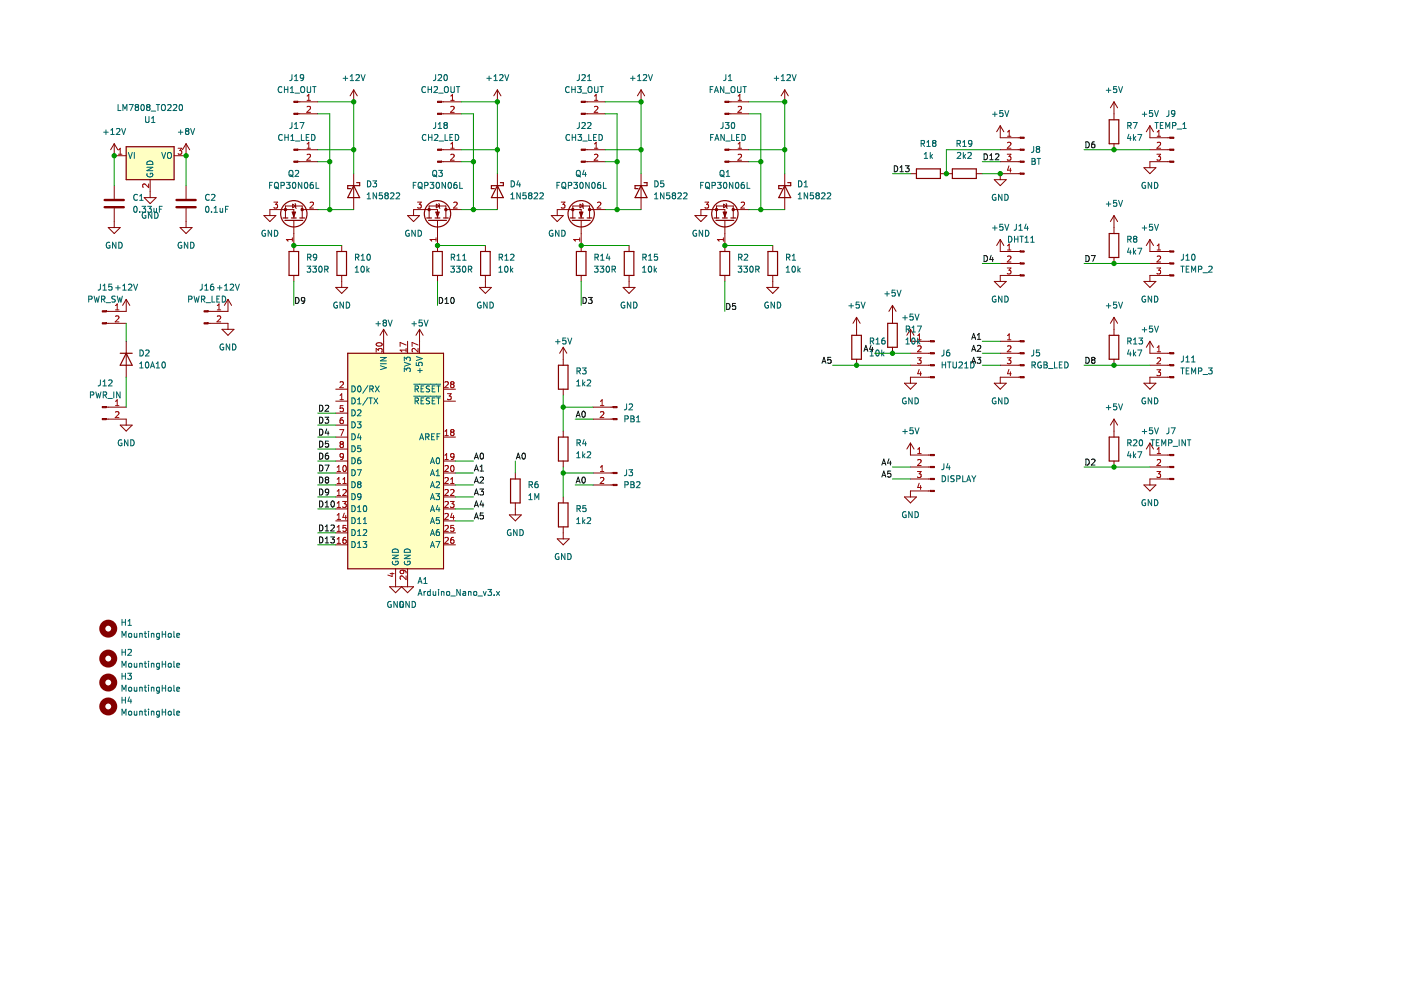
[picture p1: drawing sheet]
<svg xmlns="http://www.w3.org/2000/svg" width="297mm" height="210mm" viewBox="0 0 297 210" stroke-linecap="round" stroke-linejoin="round" font-family="sans-serif">
<path d="M.1 0h297v209.9h-297z" fill-rule="evenodd" fill="#fff" stroke="#fff" stroke-width=".21"/>
<g fill="none" stroke="#840000" stroke-width=".21">
<path d="M75 19.1v2.5M75 19.1l-.8 1.2M75 19.1l.8 1.2M105.5 19.1v2.5M105.5 19.1l-.8 1.2M105.5 19.1l.7 1.2M135.9 19.1v2.5M135.9 19.1l-.7 1.2M135.9 19.1l.8 1.2M166.4 19.1l-.8 1.2M166.4 19.1v2.5M166.4 19.1l.7 1.2"/>
<path d="M24.2 30.5v2.5h2.6M24.2 30.5l-.7 1.2M24.2 39.4v2.8M24.2 30.5l.8 1.2M31.8 38.1v3.8M39.4 30.5l-.7 1.2M39.4 30.5v2.5h-2.5M39.4 39.4v2.8M39.4 30.5l.8 1.2M63.2 24.1h4.2M63.2 21.6h4.2M63.2 34.3h4.2"/>
<path d="M63.2 31.7h4.2M75 36.8v7.6M93.6 24.1h4.2M93.6 21.6h4.2M93.6 34.3h4.2M93.6 31.7h4.2M105.5 36.8v7.6M124.1 24.1h4.2M124.1 21.6h4.2M124.1 34.3h4.2M124.1 31.7h4.2M135.9 36.8v7.6"/>
<path d="M154.5 24.1h4.3M154.5 21.6h4.3M154.5 34.3h4.3M154.5 31.7h4.3M166.4 36.8v7.6M193 36.8h1.3M199.4 36.8h2.5M207 36.8h1.3M210.8 38.1h2.5l-1.2 1.3zM212.1 34.3h4.2M212.1 31.7h4.2M212.1 26.7v2.5h4.2"/>
<path d="M212.1 26.7l-.8 1.2M212.1 26.7l.7 1.2M216.3 36.8h-4.2v1.3M236.2 21.6v3.8M236.2 30.5v1.2M236.2 21.6l-.8 1.3M236.2 21.6l.8 1.3M242.5 35.6h2.6l-1.3 1.2zM243.8 26.7v2.5h4.2M243.8 26.7l.8 1.2M243.8 26.7l-.8 1.2M243.8 31.7h4.2"/>
<path d="M248 34.3h-4.2v1.3M22.9 48.2h2.6l-1.3 1.3zM24.2 44.2v4M30.6 41.9h2.5l-1.3 1.3zM38.2 48.2h2.5l-1.3 1.3zM39.4 44.2v4M56 45.7h2.5l-1.3 1.3zM57.2 45.7v-1.3h5.1v1.8M60.5 46.2v-2.5h3.6v2.5M62 43.3l.7 .4-.7 .4zM62.3 46.7v6.6M62.3 58.4v1.3"/>
<path d="M62.6 43.2l.2 1M64.1 44.4h3.3M72.5 52.1v1.2M72.5 58.4v2.5M86.4 45.7h2.6l-1.3 1.3zM87.7 45.7v-1.3h5.1v1.8M91 46.2v-2.5h3.5v2.5M92.5 43.3l.6 .4-.6 .4zM92.8 46.7v6.6M92.8 58.4v1.3M93 43.2l.3 1M94.5 44.4h3.3"/>
<path d="M102.9 52.1v1.2M102.9 58.4v2.5M116.9 45.7h2.5l-1.3 1.3zM118.1 45.7v-1.3h5.1v1.8M121.4 46.2v-2.5h3.6v2.5M123 43.3l.6 .4-.6 .4zM123.2 46.7v6.6M123.2 58.4v1.3M123.5 43.2l.2 1M125 44.4h3.3M133.4 52.1v1.2M133.4 58.4v2.5"/>
<path d="M147.3 45.7h2.6l-1.3 1.3zM148.6 45.7v-1.3h5.1v1.8M151.9 46.2v-2.5h3.6v2.5M153.4 43.3l.7 .4-.7 .4zM153.7 46.7v6.6M153.7 58.4v1.3M153.9 43.2l.3 1M155.5 44.4h3.3M163.8 52.1v1.2M163.8 58.4v2.5M210.8 59.7h2.5l-1.2 1.2zM212.1 50.8l-.8 1.3"/>
<path d="M212.1 50.8v2.5h4.2M212.1 50.8l.7 1.3M212.1 55.9h4.2M216.3 58.4h-4.2v1.3M236.2 45.7l-.8 1.3M236.2 45.7v3.8M236.2 54.6v1.3M236.2 45.7l.8 1.3M242.5 59.7h2.6l-1.3 1.2zM243.8 50.8v2.5h4.2M243.8 55.9h4.2M243.8 50.8l.8 1.3"/>
<path d="M243.8 50.8l-.8 1.3M248 58.4h-4.2v1.3M22.5 68.6h4.3M26.8 63.5v2.5h-4.3M26.8 63.5l-.8 1.2M26.8 72.4v7.6M26.8 63.5l.7 1.2M44.1 68.6h4.2v1.2M47.1 69.8h2.5l-1.3 1.3zM48.3 63.5v2.5h-4.2M48.3 63.5l-.7 1.2M48.3 63.5l.8 1.2"/>
<path d="M71.2 60.9h2.5l-1.2 1.3zM81.3 69.8l-.7 1.3M81.3 69.8v5.1M81.3 69.8l.8 1.3M86.4 72.4v2.5M89 69.8v5.1M89 69.8l-.8 1.3M89 69.8l.7 1.3M101.6 60.9h2.6l-1.3 1.3zM119.4 73.6v3.8M119.4 73.6l-.7 1.3M119.4 73.6l.8 1.3"/>
<path d="M132.1 60.9h2.5l-1.2 1.3zM162.6 60.9h2.5l-1.3 1.3zM181.6 67.3v3.8M181.6 76.2v1.2M181.6 67.3l.8 1.3M181.6 67.3l-.8 1.3M189.2 64.7l.8 1.3M189.2 64.7v3.9M189.2 73.6v1.3M189.2 64.7l-.7 1.3M193 69.8v2.6h4.2M193 77.4h4.2"/>
<path d="M193 74.9h4.2M193 69.8l.8 1.3M193 69.8l-.7 1.3M197.2 80h-4.2v1.2M212.1 77.4h4.2M212.1 74.9h4.2M212.1 72.4h4.2M216.3 80h-4.2v1.2M236.2 67.3v3.8M236.2 76.2v1.2M236.2 67.3l-.8 1.3M236.2 67.3l.8 1.3"/>
<path d="M243.8 72.4v2.5h4.2M243.8 77.4h4.2M243.8 72.4l.8 1.2M243.8 72.4l-.8 1.2M248 80h-4.2v1.2M22.5 88.9h4.3v1.2M22.5 86.3h4.3M25.5 90.1h2.5l-1.2 1.3zM71.2 85.1h2.5M71.2 92.7h2.5M71.2 97.7h2.5M71.2 82.5h2.5"/>
<path d="M71.2 87.6h2.5M71.2 90.1h2.5M71.2 95.2h2.5M94 85.1h2.6M94 92.7h2.6M94 97.7h2.6M94 82.5h2.6M119.4 82.5v1.3M119.4 91.4v1.3M119.4 97.7v1.3M125.8 88.9h4.2M125.8 86.3h4.2"/>
<path d="M191.8 81.2h2.5l-1.3 1.3zM193 93.9v2.6h4.2M193 99h4.2M193 93.9l.8 1.3M193 93.9l-.7 1.3M210.8 81.2h2.5l-1.2 1.3zM236.2 88.9v3.8M236.2 97.7v1.3M236.2 88.9l-.8 1.2M236.2 88.9l.8 1.2M242.5 81.2h2.6l-1.3 1.3zM243.8 99h4.2"/>
<path d="M243.8 93.9v2.6h4.2M243.8 93.9l.8 1.3M243.8 93.9l-.8 1.3M71.2 105.4h2.5M71.2 102.8h2.5M71.2 100.3h2.5M71.2 107.9h2.5M71.2 110.4h2.5M71.2 113h2.5M71.2 115.5h2.5M94 105.4h2.6M94 102.8h2.6"/>
<path d="M94 100.3h2.6M94 107.9h2.6M94 110.4h2.6M94 113h2.6M94 115.5h2.6M108 109.2h2.5l-1.2 1.2zM109.3 100.3v1.3M109.3 106.6v2.6M118.1 114.2h2.6l-1.3 1.3zM119.4 105.4v1.2M119.4 111.7v2.5M125.8 102.8h4.2"/>
<path d="M125.8 100.3h4.2M191.8 105.4h2.5l-1.3 1.2zM193 101.6h4.2M197.2 104.1h-4.2v1.3M242.5 102.8h2.6l-1.3 1.3zM248 101.6h-4.2v1.2M82.6 124.4h5.1l-1.3 1.3-1.3-1.3-1.2 1.3zM83.9 120.6v3.8M86.4 120.6v3.8"/>
</g>
<g fill="none" stroke="#006464" stroke-width=".21">
<path d="M59.8 18.5a.56 .56 0 0 0-.8 .5 .56 .56 0 0 0 .8 .5M60.3 19h.7M60.3 18.4v1.2M61 18.4v1.2M61.6 19.6h.7M61.6 18.7l.3-.3v1.2M61.9 15.8l-.1 1.1-.4 .2M62.4 17.1h.8M62.4 16.2l.4-.4v1.3M62.5 19.7h1M63.8 18.5l.2-.1a.43 .43 0 0 1 .6 .4v.4a.42 .42 0 0 1-.4 .4 .42 .42 0 0 1-.5-.4zM64.4 16.4l-.3 .2-.3-.1-.1-.6 .4-.1 .3 .3-.1 .7-.2 .2-.3 .1"/>
<path d="M65.1 18.4v1l.3 .2h.2l.3-.2v-1M66.3 18.4h.7M66.6 18.4v1.2M72.8 16.6h.9M73.2 16.1v1M74.3 17.1h.7M74.3 16.2l.3-.4v1.3M75.5 15.9l.5-.1 .2 .4-.8 .9h.8M76.6 15.8l.4 1.3 .4-1.3M90.2 18.5a.56 .56 0 0 0-.8 .5 .56 .56 0 0 0 .8 .5M90.8 19h.7M90.8 18.4v1.2"/>
<path d="M91.5 18.4v1.2M92 18.5l.5-.1 .3 .3-.8 .9h.8M92.4 15.8l-.1 1.1-.4 .2M92.9 15.9l.5-.1 .2 .4-.7 .9h.7M93 19.7h1M94.2 15.9l.2-.1a.68 .68 0 0 1 .5 .7 .68 .68 0 0 1-.5 .6l-.3-.5zM94.4 18.4h.1a.43 .43 0 0 1 .6 .4v.4a.42 .42 0 0 1-.5 .4 .42 .42 0 0 1-.4-.4zM95.6 18.4v1l.2 .2h.3l.2-.2v-1M96.7 18.4h.8M97.1 18.4v1.2M103.2 16.6h1M103.7 16.1v1"/>
<path d="M104.7 17.1h.8M104.7 16.2l.4-.4v1.3M105.9 15.9l.5-.1 .3 .4-.8 .9h.8M107 15.8l.4 1.3 .5-1.3M120.7 18.5a.56 .56 0 0 0-.8 .5 .56 .56 0 0 0 .8 .5M121.2 19h.8M121.2 18.4v1.2M122 18.4v1.2M122.4 18.4h.8l-.4 .4 .4 .2v.5l-.2 .1-.6-.1M122.8 15.8v1.1l-.5 .2M123.4 15.9l.5-.1 .2 .4-.8 .9h.8M123.5 19.7h.9"/>
<path d="M124.6 17.1h.7M124.6 16.2l.3-.4v1.3M124.7 18.5l.3-.1a.43 .43 0 0 1 .5 .4v.4a.42 .42 0 0 1-.4 .4 .42 .42 0 0 1-.4-.4zM126.1 18.4v1l.2 .2h.2l.3-.2v-1M127.2 18.4h.7M127.6 18.4v1.2M133.7 16.6h.9M134.2 16.1v1M135.2 17.1h.7M135.2 16.2l.4-.4v1.3M136.4 15.9l.5-.1 .2 .4-.8 .9h.8M137.5 15.8l.4 1.3 .4-1.3"/>
<path d="M150.6 19h.4M151.2 18.4h-.6v1.2M151.5 19.6l.4-1.2 .4 1.2M151.6 19.3h.6M153.5 18.4v1.2l-.8-1.2v1.2M153.8 19.7h.9M153.9 15.8l-.1 1.1-.4 .2M154.4 17.1h.8M154.4 16.2l.4-.4v1.3M155.2 18.4h.1a.43 .43 0 0 1 .5 .4v.4a.42 .42 0 0 1-.4 .4 .42 .42 0 0 1-.4-.4zM156.4 18.4v1l.2 .2h.3l.2-.2v-1M157.5 18.4h.7"/>
<path d="M157.9 18.4v1.2M164.1 16.6h1M164.6 16.1v1M165.7 17.1h.7M165.7 16.2l.3-.4v1.3M166.9 15.9l.4-.1 .3 .4-.8 .9h.8M167.9 15.8l.5 1.3 .4-1.3M234.6 19.1h.9M235 18.7v.9M236.7 18.4h-.6v.6l.6-.1v.6l-.1 .1-.5-.1M237.2 18.4l.4 1.2 .4-1.2M22 28h.9"/>
<path d="M22.5 27.5v1M23.5 28.5h.7M23.5 27.6l.4-.4v1.3M24.7 27.4l.5-.2 .2 .4-.8 .9h.8M25 22.2v1.2h.6M25.8 27.2l.4 1.3 .4-1.3M26.1 23.4v-1.2l.4 .9 .4-.9v1.2M27.2 32.3l.4 1.3 .5-1.3M27.4 22.2h.8l-.5 1.2M28.5 32.3v1.3M28.9 22.7l-.2 .3v.3l.2 .1h.2l.3-.2v-.2l-.3-.3M28.9 22.7l-.2-.2 .2-.3h.2l.3 .2-.3 .3"/>
<path d="M28.9 22.7h.2M30 22.3l.2-.1a.68 .68 0 0 1 .4 .6 .68 .68 0 0 1-.4 .6l-.3-.4zM30.9 24.7v1l.2 .3 .4-.1 .1-.2v-1M31.1 35.5h1.3l-1.3 .7h1.3M31.2 36.8a.58 .58 0 0 0 .6 .7 .58 .58 0 0 0 .5-.8h-.4v.3M31.3 22.7l-.2 .3v.2l.2 .2h.3l.2-.2v-.2l-.2-.3M31.3 34.3a.66 .66 0 0 1 .8-.1 .66 .66 0 0 1 .3 .7h-1.3zM31.3 22.7l-.2-.2 .2-.3h.3l.2 .2-.2 .3M31.3 22.7h.3M32 23.6h1M32.1 26h.8M32.1 25.1l.4-.4v1.3"/>
<path d="M33.1 22.2h.8M33.5 22.2v1.2M34.3 22.3l.2-.1a.43 .43 0 0 1 .6 .4v.4a.42 .42 0 0 1-.5 .5 .42 .42 0 0 1-.4-.5zM34.3 32.3l.4 1.3 .4-1.3M35.6 22.3l.4-.1 .3 .3-.8 .9h.8M35.6 32.5l.2-.2a.43 .43 0 0 1 .5 .4v.5a.42 .42 0 0 1-.4 .4 .42 .42 0 0 1-.4-.4zM36.8 22.3l.4-.1 .3 .3-.8 .9h.8M37.8 28h1M38.1 22.3l.2-.1a.68 .68 0 0 1 .4 .6 .68 .68 0 0 1-.4 .6l-.3-.4zM38.3 27.5v1M39.6 27.8l-.3-.3 .3-.3h.2l.3 .3-.3 .3M39.6 27.8l-.3 .2v.3l.3 .2h.2l.3-.2v-.3l-.3-.2"/>
<path d="M39.6 27.8h.2M40.4 27.2l.4 1.3 .5-1.3M57.2 39.3h.4M57.8 38.7h-.6v1.2M58.2 38.8l.3-.1a.43 .43 0 0 1 .5 .4v.4a.42 .42 0 0 1-.4 .5 .42 .42 0 0 1-.4-.5zM58.4 39.6l.7 .5M59.6 39.3h.6v-.5l-.6-.1v1.2M59.8 28.6a.56 .56 0 0 0-.7 .5 .56 .56 0 0 0 .7 .6M60.4 29.1h.7M60.4 28.5v1.3M60.7 38.7h.8l-.4 .5 .4 .1v.5l-.2 .1-.6-.1M61.1 28.5v1.3"/>
<path d="M61.3 36.3l.3-.2a.43 .43 0 0 1 .5 .5v.4a.42 .42 0 0 1-.4 .4 .42 .42 0 0 1-.4-.4zM61.5 37.1l.7 .4M61.7 29.8h.7M61.7 28.9l.3-.4v1.3M61.9 26l-.1 1.1-.4 .1M62.1 38.8l.2-.1a.68 .68 0 0 1 .4 .6 .68 .68 0 0 1-.4 .6l-.3-.4zM62.4 27.2h.8M62.4 26.3l.4-.3v1.2M62.6 36.2l.5-.1 .2 .4-.8 .9h.8M62.6 29.9h1M63.6 26h.8l-.5 1.2M63.9 28.5v1.3h.6"/>
<path d="M64 38.7v1.2l-.7-1.2v1.2M64.7 38.8l.1-.1a.68 .68 0 0 1 .5 .6 .68 .68 0 0 1-.5 .6l-.3-.4zM64.9 29.1h.4M65.5 28.5h-.6v1.3h.6M66.1 28.5a.64 .64 0 0 1 .7 .6 .64 .64 0 0 1-.7 .7zM66.3 38.7h-.3l-.2 .3-.1 .7 .3 .2 .4-.1-.1-.6h-.3l-.3 .2M67 38.7v1.2h.6M77.9 38.3a.64 .64 0 0 1 .7 .7 .64 .64 0 0 1-.7 .6zM79.1 38.3h.7l-.4 .5 .4 .2v.5l-.2 .1-.5-.1M87.6 39.3h.4M88.2 38.7h-.6v1.2M88.7 38.8l.3-.1a.43 .43 0 0 1 .5 .4v.4a.42 .42 0 0 1-.4 .5 .42 .42 0 0 1-.5-.5z"/>
<path d="M88.9 39.6l.7 .5M90 39.3h.6l.1-.5-.7-.1v1.2M90.3 28.6a.56 .56 0 0 0-.8 .5 .56 .56 0 0 0 .8 .6M90.9 29.1h.7M90.9 28.5v1.3M91.2 38.7h.8l-.4 .5 .3 .1v.5l-.2 .1-.5-.1M91.6 28.5v1.3M91.8 36.3l.2-.2a.43 .43 0 0 1 .6 .5v.4a.42 .42 0 0 1-.4 .4 .42 .42 0 0 1-.5-.4zM92 37.1l.6 .4M92.1 28.6l.5-.1 .3 .4-.8 .9h.8M92.4 26l-.1 1.1-.4 .1M92.6 38.8l.2-.1a.68 .68 0 0 1 .4 .6 .68 .68 0 0 1-.4 .6l-.3-.4z"/>
<path d="M92.9 27.2h.7M92.9 26.3l.4-.3v1.2M93 36.1h.8l-.4 .5 .3 .1v.6l-.2 .1-.5-.1M93.1 29.9h1M94.4 26.5l-.3 .3 .1 .3 .2 .1h.2l.2-.2v-.4l-.2-.1M94.4 26.5l-.3-.2 .3-.3h.2l.2 .2-.2 .3M94.4 28.5v1.3h.6M94.4 26.5h.2M94.5 38.7v1.2l-.8-1.2v1.2M95.1 38.8l.2-.1a.68 .68 0 0 1 .4 .6 .68 .68 0 0 1-.4 .6l-.3-.4zM95.4 29.1h.4M96 28.5h-.6v1.3h.6"/>
<path d="M96.5 28.5a.64 .64 0 0 1 .8 .6 .64 .64 0 0 1-.8 .7zM96.8 38.7h-.4l-.1 .3-.1 .7 .2 .2 .5-.1-.1-.6h-.4l-.2 .2M97.5 38.7v1.2h.6M108.4 38.3a.64 .64 0 0 1 .7 .7 .64 .64 0 0 1-.7 .6zM109.9 38.3l-.3 .9h.8M110.2 38.8v.8M118.1 39.3h.4M118.7 38.7h-.6v1.2M119.2 38.8l.2-.1a.43 .43 0 0 1 .6 .4v.4a.42 .42 0 0 1-.5 .5 .42 .42 0 0 1-.4-.5zM119.4 39.6l.6 .5M120.5 39.3h.6l.1-.5-.7-.1v1.2M120.8 28.6a.56 .56 0 0 0-.8 .5 .56 .56 0 0 0 .8 .6"/>
<path d="M121.3 29.1h.7M121.3 28.5v1.3M121.7 38.7h.7l-.4 .5 .4 .1v.5l-.2 .1-.5-.1M122 28.5v1.3M122.3 36.3l.2-.2a.43 .43 0 0 1 .5 .5v.4a.42 .42 0 0 1-.4 .4 .42 .42 0 0 1-.4-.4zM122.4 37.1l.7 .4M122.5 28.5h.8l-.4 .5 .4 .1v.6l-.2 .1-.6-.1M122.8 26v1.1l-.5 .1M123 38.8l.2-.1a.68 .68 0 0 1 .5 .6 .68 .68 0 0 1-.5 .6l-.3-.4zM123.4 26.1l.5-.1 .2 .3-.8 .9h.8M123.6 29.9h.9M123.8 36.1l-.3 .9h.8"/>
<path d="M124.1 36.6v.8M124.6 26.1l.5-.1 .2 .3-.8 .9h.8M124.8 28.5v1.3h.6M124.9 38.7v1.2l-.7-1.2v1.2M125.6 38.8l.2-.1a.68 .68 0 0 1 .4 .6 .68 .68 0 0 1-.4 .6l-.3-.4zM125.9 29.1h.4M126.5 28.5h-.6v1.3h.6M127 28.5a.64 .64 0 0 1 .7 .6 .64 .64 0 0 1-.7 .7zM127.3 38.7h-.4l-.2 .3v.7l.2 .2 .4-.1v-.6h-.4l-.2 .2M127.9 38.7v1.2h.6M138.8 38.3a.64 .64 0 0 1 .8 .7 .64 .64 0 0 1-.8 .6zM140.7 38.3h-.6l-.1 .7 .6-.1 .1 .6-.2 .1-.5-.1"/>
<path d="M148.5 39.3h.5M149.2 38.7h-.7v1.2M149.6 38.8l.3-.1a.43 .43 0 0 1 .5 .4v.4a.42 .42 0 0 1-.4 .5 .42 .42 0 0 1-.4-.5zM149.8 39.6l.7 .5M150.7 29.1h.4M151 39.3h.6v-.5l-.6-.1v1.2M151.3 28.5h-.6v1.3M151.6 29.8l.4-1.3 .4 1.3M151.7 29.4h.6M152.1 38.7h.8l-.4 .5 .3 .1v.5l-.1 .1-.6-.1M152.7 36.3l.3-.2a.43 .43 0 0 1 .5 .5v.4a.42 .42 0 0 1-.4 .4 .42 .42 0 0 1-.4-.4zM152.9 37.1l.7 .4"/>
<path d="M153.3 26l-.1 1.1-.4 .1M153.5 38.8l.2-.1a.68 .68 0 0 1 .4 .6 .68 .68 0 0 1-.4 .6l-.3-.4zM153.6 28.5v1.3l-.8-1.3v1.3M153.8 26h.8l-.5 .5 .4 .1v.5l-.2 .1-.5-.1M153.9 29.9h.9M154 37.4h.7M154 36.5l.4-.4v1.3M155.1 28.5v1.3h.6M155.2 26.1l.1-.1a.68 .68 0 0 1 .5 .6 .68 .68 0 0 1-.5 .6l-.3-.4zM155.4 38.7v1.2l-.7-1.2v1.2M156 38.8l.2-.1a.68 .68 0 0 1 .5 .6 .68 .68 0 0 1-.5 .6l-.3-.4zM156.2 29.1h.4"/>
<path d="M156.8 28.5h-.6v1.3h.6M157.3 28.5a.64 .64 0 0 1 .7 .6 .64 .64 0 0 1-.7 .7zM157.7 38.7h-.3l-.2 .3-.1 .7 .3 .2 .4-.1-.1-.6h-.3l-.3 .2M158.4 38.7v1.2h.6M169.3 38.3a.64 .64 0 0 1 .7 .7 .64 .64 0 0 1-.7 .6zM170.5 39.6h.7M170.5 38.7l.4-.4v1.3M195.3 30.4h.6l.1-.5-.7-.1v1.3M195.6 30.4l.4 .7M196 33.6h.7M196 32.7l.3-.4v1.3M196.5 31.1h.7"/>
<path d="M196.5 30.1l.4-.3v1.3M197.2 32.3v1.3M197.4 33.1l.3 .5M197.7 32.7l-.5 .5M198 30.3l-.3-.2 .3-.3h.2l.2 .2-.2 .3M198 30.3l-.3 .3 .1 .3 .2 .2h.2l.2-.3v-.4l-.2-.1M198 30.3h.2M202.9 30.4h.6l.1-.5-.7-.1v1.3M203 32.4l.5-.1 .2 .4-.8 .9h.8M203.2 30.4l.4 .7M204.1 30.1l.4-.3v1.3M204.1 31.1h.7"/>
<path d="M204.2 32.3v1.3M204.4 33.1l.3 .5M204.7 32.7l-.5 .5M205.2 32.4l.5-.1 .2 .4-.7 .9h.7M206.1 30.3l-.3 .3-.3-.1-.1-.6 .4-.1 .3 .2-.1 .7-.2 .3-.3 .1M210.4 24.2h1M210.9 23.7v1M212.6 23.4h-.6v.6h.6v.6l-.2 .1-.4-.1M213 23.4l.5 1.3 .4-1.3M218.8 33.6h.4l.3 .2-.3 .4 .3 .1v.3l-.2 .3h-.5zM218.8 34.2h.4M219.2 31.1l-.1 1-.4 .2"/>
<path d="M219.9 33.6h.7M219.9 31.6l-.2-.2 .2-.3h.4l.1 .2-.2 .3M219.9 31.6l-.2 .2v.3l.2 .2h.4l.1-.2v-.4l-.2-.1M219.9 31.6h.3M220.3 33.6v1.3M239.1 26.6h.6l.1-.5-.7-.1v1.2M239.4 28.5l-.4 .9h.8M239.4 26.6l.4 .6M239.7 28.9v.9M240.3 26h.8l-.5 1.2M240.3 28.5v1.3M240.4 29.3l.4 .5"/>
<path d="M240.8 28.9l-.5 .5M241.2 28.5h.9l-.6 1.3M242.2 24.2h.9M242.7 23.7v1M242.8 38.7a.58 .58 0 0 0-.7 .6 .58 .58 0 0 0 .8 .5v-.4h-.2M244.2 38.7v1.2l-.8-1.2v1.2M244.3 23.4h-.6v.6h.6v.6l-.1 .1-.5-.1M244.8 38.7a.64 .64 0 0 1 .7 .6 .64 .64 0 0 1-.7 .6zM244.8 23.4l.4 1.3 .4-1.3M244.9 26h.7M245.2 26v1.2M246 26.6h.4"/>
<path d="M246.6 26h-.6v1.2h.6M247.2 27.2v-1.2l.4 .9 .4-.9v1.2M247.8 23.4v1.1l-.5 .2M248.6 26.6h.6l.1-.5-.7-.1v1.2M249.1 24l-.2 .2h-.4l-.1-.6 .5-.2 .2 .3-.1 .7-.1 .2-.4 .1M249.6 27.4h.9M250.8 27.2h.7M250.8 26.3l.3-.3v1.2M23.3 51.4a.58 .58 0 0 0-.8 .6 .58 .58 0 0 0 .8 .5v-.4h-.2M24.6 51.4v1.2l-.7-1.2v1.2M25.2 51.4a.64 .64 0 0 1 .7 .6 .64 .64 0 0 1-.7 .6zM28.5 43.9l.1-.2a.68 .68 0 0 1 .5 .7 .68 .68 0 0 1-.5 .6l-.3-.5z"/>
<path d="M29.1 41.3a.56 .56 0 0 0-.8 .5 .56 .56 0 0 0 .8 .6M29.6 42.5h.7M29.6 41.6l.4-.4v1.3M29.6 44.9v.1M30.1 43.7h.8l-.4 .5 .4 .3v.3l-.3 .2M30.1 44.9l.8 .2M30.6 45a.61 .61 0 0 0-.5 .8 .61 .61 0 0 0 .8 .4v-.5h-.2M31.3 43.7h.8l-.4 .5 .3 .1 .1 .5-.2 .2h-.4M31.3 44.9l.2 .1M31.5 45v1.3M31.5 45l.7 1.3v-1.3M32.6 44.2v.6l.2 .2"/>
<path d="M32.8 45a.64 .64 0 0 1 .7 .6 .64 .64 0 0 1-.7 .7zM33.2 44.2v.8M33.2 44.9l-.2 .1M33.8 44.3h.4M34.4 43.7h-.6v1.3M38.5 51.4a.58 .58 0 0 0-.8 .6 .58 .58 0 0 0 .8 .5v-.4h-.2M39.8 51.4v1.2l-.7-1.2v1.2M40.4 51.4a.64 .64 0 0 1 .7 .6 .64 .64 0 0 1-.7 .6zM43.7 43.9l.2-.2a.68 .68 0 0 1 .4 .7 .68 .68 0 0 1-.4 .6l-.3-.5zM44.4 41.3a.56 .56 0 0 0-.8 .5 .56 .56 0 0 0 .8 .6M44.8 41.3l.5-.1 .3 .4-.8 .9h.8M44.8 44.9v.1"/>
<path d="M45.4 45h.7M45.4 44.1l.4-.4v1.3M46.7 44.2v.8l.5-.1M47.2 44.2v.8M47.8 44.3h.4M48.4 43.7h-.6v1.3M56.3 48.9a.58 .58 0 0 0-.8 .6 .58 .58 0 0 0 .8 .5v-.5h-.2M57.6 48.8v1.3l-.7-1.3v1.3M58.2 48.8a.64 .64 0 0 1 .7 .7 .64 .64 0 0 1-.7 .6zM65.1 56.4h.8l-.4 .5 .3 .1v.6l-.2 .1-.5-.1M65.2 54.6l.6-.1 .1-.5-.7-.1v1.3M65.5 54.6l.4 .6"/>
<path d="M66.3 56.4h.8l-.4 .5 .3 .1v.6l-.2 .1-.5-.1M67.2 54.4l-.3 .3-.4-.1v-.6l.4-.1 .3 .2-.1 .8-.2 .2-.4 .1M67.7 56.6l.2-.2a.68 .68 0 0 1 .4 .7 .68 .68 0 0 1-.4 .6l-.3-.5zM68.8 57.1l.6-.1 .1-.4-.7-.2v1.3M69.1 57.1l.5 .6M75.3 57.7h.7M75.3 56.8l.4-.4v1.3M75.4 54.6l.6-.1v-.5l-.6-.1v1.3M75.7 54.6l.4 .6M76.6 55.2h.7M76.6 54.3l.3-.4v1.3M76.6 56.6l.2-.2a.68 .68 0 0 1 .5 .7 .68 .68 0 0 1-.5 .6l-.3-.5z"/>
<path d="M77.8 56.4v1.3M77.8 42.2h.8M77.8 41.3l.4-.4v1.3M77.9 54l.2-.1a.68 .68 0 0 1 .4 .6 .68 .68 0 0 1-.4 .7l-.3-.5zM77.9 57.2l.4 .5M78.3 56.9l-.5 .4M79.8 40.9v1.3l-.7-1.3v1.3M81.1 40.9h-.7v.6l.6-.1 .1 .6-.2 .2-.5-.2M81.8 41.4l-.2-.2 .2-.3h.3l.2 .2-.2 .3M81.8 41.4l-.2 .3v.2l.2 .3h.3l.2-.3v-.3l-.2-.2M81.8 41.4h.3M82.8 41l.5-.1 .2 .4-.8 .9h.8"/>
<path d="M84 41l.5-.1 .2 .4-.7 .9h.7M86.7 48.9a.58 .58 0 0 0-.7 .6 .58 .58 0 0 0 .8 .5v-.5h-.3M88 48.8v1.3l-.7-1.3v1.3M88.6 48.8a.64 .64 0 0 1 .8 .7 .64 .64 0 0 1-.8 .6zM95.6 56.4h.7l-.4 .5 .4 .1v.6l-.2 .1-.5-.1M95.7 54.6l.6-.1v-.5l-.6-.1v1.3M96 54.6l.4 .6M96.8 56.4h.8l-.5 .5 .4 .1v.6l-.2 .1-.5-.1M96.9 55.2h.7M96.9 54.3l.4-.4v1.3M98.1 55.2h.7M98.1 54.3l.4-.4v1.3"/>
<path d="M98.2 56.6l.1-.2a.68 .68 0 0 1 .5 .7 .68 .68 0 0 1-.5 .6l-.3-.5zM99.3 57.1l.6-.1 .1-.4-.7-.2v1.3M99.6 57.1l.4 .6M105.8 57.7h.7M105.8 56.8l.3-.4v1.3M105.8 54.6l.6-.1 .1-.5-.7-.1v1.3M106.1 54.6l.5 .6M107 55.2h.8M107 54.3l.4-.4v1.3M107.1 56.6l.2-.2a.68 .68 0 0 1 .4 .7 .68 .68 0 0 1-.4 .6l-.3-.5zM108.3 56.4v1.3M108.3 54l.4-.1 .3 .4-.8 .9h.8"/>
<path d="M108.3 42.2h.7M108.3 41.3l.4-.4v1.3M108.4 57.2l.3 .5M108.7 56.9l-.4 .4M110.3 40.9v1.3l-.7-1.3v1.3M111.5 40.9h-.6v.6l.6-.1v.6l-.2 .2-.4-.2M112.3 41.4l-.2 .3v.2l.2 .3h.2l.3-.3-.1-.3-.2-.2M112.3 41.4l-.2-.2 .2-.3h.2l.3 .2-.3 .3M112.3 41.4h.2M113.3 41l.5-.1 .2 .4-.8 .9h.8M114.5 41l.5-.1 .2 .4-.8 .9h.8M117.2 48.9a.58 .58 0 0 0-.8 .6 .58 .58 0 0 0 .8 .5v-.5h-.2"/>
<path d="M118.5 48.8v1.3l-.7-1.3v1.3M119.1 48.8a.64 .64 0 0 1 .7 .7 .64 .64 0 0 1-.7 .6zM126 56.4h.8l-.4 .5 .3 .1v.6l-.1 .1-.6-.1M126.1 54.6l.6-.1 .1-.5-.7-.1v1.3M126.4 54.6l.5 .6M127.2 56.4h.8l-.4 .5 .4 .1v.6l-.2 .1-.6-.1M127.4 55.2h.7M127.4 54.3l.3-.4v1.3M128.6 56.6l.2-.2a.68 .68 0 0 1 .4 .7 .68 .68 0 0 1-.4 .6l-.3-.5zM128.9 53.8l-.3 .9h.7M129.2 54.3v.9M129.8 57.1l.6-.1v-.4l-.6-.2v1.3"/>
<path d="M130.1 57.1l.4 .6M136.2 57.7h.8M136.2 56.8l.4-.4v1.3M136.3 54.6l.6-.1 .1-.5-.7-.1v1.3M136.6 54.6l.4 .6M137.5 55.2h.7M137.5 54.3l.4-.4v1.3M137.6 56.5l.1-.1a.68 .68 0 0 1 .5 .7 .68 .68 0 0 1-.5 .6 .84 .84 0 0 1-.1-1.2zM138.7 56.4v1.3M138.8 42.2h.7M138.8 41.3l.3-.4v1.3M138.8 57.2l.4 .5"/>
<path d="M139.2 56.9l-.5 .4M139.4 53.9h-.6l-.1 .6 .6-.1 .1 .6-.2 .2-.5-.2M140.8 40.9v1.3l-.8-1.3v1.3M142 40.9h-.6l-.1 .6 .6-.1 .1 .6-.2 .2-.5-.2M142.8 41.4l-.3 .3v.2l.3 .3h.2l.2-.3v-.3l-.2-.2M142.8 41.4l-.3-.2 .3-.3h.2l.2 .2-.2 .3M142.8 41.4h.2M143.7 41l.5-.1 .3 .4-.8 .9h.8M144.9 41l.5-.1 .3 .4-.8 .9h.8M147.6 48.9a.58 .58 0 0 0-.7 .6 .58 .58 0 0 0 .8 .5v-.5h-.2M149 48.8v1.3l-.8-1.3v1.3M149.6 48.8a.64 .64 0 0 1 .7 .7 .64 .64 0 0 1-.7 .6z"/>
<path d="M156.5 56.4h.8l-.5 .5 .4 .1v.6l-.2 .1-.5-.1M156.6 54.6l.6-.1 .1-.5-.7-.1v1.3M156.9 54.6l.4 .6M157.7 56.4h.8l-.4 .5 .3 .1v.6l-.2 .1-.5-.1M157.8 54l.5-.1 .2 .4-.7 .9h.7M159.1 56.6l.2-.2a.68 .68 0 0 1 .4 .7 .68 .68 0 0 1-.4 .6l-.3-.5zM160.2 57.1l.6-.1 .1-.4-.7-.2v1.3M160.5 57.1l.5 .6M166.7 57.7h.7M166.7 56.8l.4-.4v1.3M166.8 54.6l.6-.1v-.5l-.6-.1v1.3M167.1 54.6l.4 .6"/>
<path d="M168 55.2h.7M168 54.3l.3-.4v1.3M168 56.6l.2-.2a.68 .68 0 0 1 .5 .7 .68 .68 0 0 1-.5 .6l-.3-.5zM169.2 56.4v1.3M169.2 42.2h.8M169.2 41.3l.4-.4v1.3M169.3 57.2l.4 .5M169.7 56.9l-.5 .4M171.2 40.9v1.3l-.7-1.3v1.3M172.4 40.9h-.6v.6l.6-.1v.6l-.1 .2-.5-.2M173.2 41.4l-.2-.2 .2-.3h.4l.1 .2-.2 .3M173.2 41.4l-.2 .3v.2l.2 .3 .4-.1 .1-.2v-.3l-.2-.2"/>
<path d="M173.2 41.4h.3M174.2 41l.5-.1 .2 .4-.8 .9h.8M175.4 41l.5-.1 .2 .4-.8 .9h.8M210.4 48.3h1M210.9 47.9v.9M211.1 41.3a.58 .58 0 0 0-.7 .6 .58 .58 0 0 0 .8 .5v-.5h-.3M212.4 41.2v1.3l-.7-1.3v1.3M212.6 47.6h-.6v.6l.6-.1v.6l-.2 .1-.4-.1M213 47.6l.5 1.2 .4-1.2M213 41.2a.64 .64 0 0 1 .8 .6 .64 .64 0 0 1-.8 .7zM213.8 50.1a.64 .64 0 0 1 .8 .6 .64 .64 0 0 1-.8 .7zM215.1 50.1v1.3"/>
<path d="M215.1 50.7h.7M215.5 47.6l-.1 1-.4 .2M215.8 50.1v1.3M216 48.8h.8M216 47.9l.4-.3v1.2M216.2 50.1h.8M216.6 50.1v1.3M217.3 51.4h.8M217.3 50.5l.4-.4v1.3M217.5 47.5l-.3 .9h.8M217.8 48v.8M218.5 51.4h.8"/>
<path d="M218.5 50.5l.4-.4v1.3M234.6 43.3h.9M235 42.8v.9M236.7 42.5h-.6v.6l.6-.1v.6l-.1 .1-.5-.1M237.2 42.5l.4 1.2 .4-1.2M239.1 50.8l.6-.1 .1-.5-.7-.1v1.3M239.4 52.6l-.4 .9h.8M239.4 50.8l.4 .6M239.7 53.1v.8M240.3 52.6v1.3M240.4 53.4l.4 .5M240.6 50.6l-.3-.2 .3-.3 .3 .1 .1 .1-.2 .3"/>
<path d="M240.6 50.6l-.3 .3v.2l.3 .3 .3-.1 .1-.2v-.3l-.2-.2M240.6 50.6h.2M240.8 53.1l-.5 .4M241.2 52.6h.9l-.6 1.3M242.2 48.3h.9M242.7 47.9v.9M244.3 47.6h-.6v.6l.6-.1v.6l-.1 .1-.5-.1M244.8 47.6l.4 1.2 .4-1.2M250.4 56.4h.7M250.7 56.4v1.3M250.9 53.9l-.1 1.1-.4 .2M251.4 55.2h.8"/>
<path d="M251.4 54.3l.4-.4v1.3M251.5 57h.4M252.1 56.4h-.6v1.3h.6M252.6 57.7v-1.3l.5 .9 .4-.9v1.3M252.8 54l.2-.1a.68 .68 0 0 1 .4 .6 .68 .68 0 0 1-.4 .7l-.4-.5zM254.1 57.1l.6-.1 .1-.4-.7-.2v1.3M255.1 57.8h.9M256.3 56.6l.5-.2 .2 .4-.8 .9h.8M18.8 63.4h.6l.1-.5-.7-.1v1.3M20 62.8l.3 1.3 .2-1 .2 1 .3-1.3M21.3 60.2l-.1 1.1-.4 .2M21.5 63.4h.6l.1-.5-.7-.1v1.3"/>
<path d="M21.8 61.5h.8M21.8 60.6l.4-.4v1.3M21.8 63.4l.5 .7M22.5 64.2h1M23.7 60.2h-.6l-.1 .6h.6l.1 .6-.2 .1-.5-.1M24.4 62.8l-.6 .1v.4l.5 .2 .1 .3-.2 .3-.5-.1M24.5 61h1M24.9 62.8l.3 1.3 .2-1 .2 1 .3-1.3M25 60.5v1M26 61.5h.8M26 60.6l.4-.4v1.3M27.2 60.4l.5-.2 .3 .4-.8 .9h.8"/>
<path d="M28.3 60.2l.5 1.3 .4-1.3M29.6 78h.7M29.6 77.1l.4-.4v1.3M29.7 74.2a.64 .64 0 0 1 .7 .6 .64 .64 0 0 1-.7 .7zM30.9 74.3l.5-.1 .2 .4-.8 .9h.8M30.9 76.9l.2-.2a.68 .68 0 0 1 .5 .7 .68 .68 0 0 1-.5 .6l-.3-.5zM31.9 78l.4-1.3 .5 1.3M32 77.7h.6M33.1 78h.7M33.1 77.1l.4-.4v1.3M34.5 76.9l.1-.2a.68 .68 0 0 1 .5 .7 .68 .68 0 0 1-.5 .6l-.3-.5zM40 63.4h.6l.1-.5-.7-.1v1.3"/>
<path d="M41.1 62.8l.3 1.3 .3-1 .2 1 .3-1.3M42.7 63.4h.6l.1-.5-.7-.1v1.3M42.9 60.2l-.1 1.1-.4 .2M43 63.4l.4 .7M43.4 61.5h.7M43.4 60.6l.4-.4v1.3M43.7 64.2h.9M45 62.8v1.3h.6M45.2 60.2l-.3 .1-.2 .2-.1 .8 .3 .2 .4-.1-.1-.6-.3-.1-.3 .3M46 63.4h.4M46.1 61h1M46.6 62.8h-.6v1.3h.6"/>
<path d="M46.6 60.5v1M47.1 62.8a.64 .64 0 0 1 .8 .6 .64 .64 0 0 1-.8 .7zM47.4 73a.58 .58 0 0 0-.8 .6 .58 .58 0 0 0 .8 .5v-.4h-.2M47.6 61.5h.7M47.6 60.6l.4-.4v1.3M48.7 72.9v1.3l-.7-1.3v1.3M48.8 60.4l.5-.2 .2 .4-.7 .9h.7M49.3 72.9a.64 .64 0 0 1 .7 .7 .64 .64 0 0 1-.7 .6zM49.9 60.2l.4 1.3 .5-1.3M71.5 64.1a.58 .58 0 0 0-.8 .6 .58 .58 0 0 0 .8 .5v-.4h-.2M72.8 64.1v1.2l-.7-1.2v1.2M73.4 64.1a.64 .64 0 0 1 .8 .6 .64 .64 0 0 1-.8 .6z"/>
<path d="M79.7 68.6h1M80.2 68.2v.9M80.6 77.5l1.3 .5-1.3 .4M80.6 77.1h1.3M80.6 75.8h1.3l-1.3 .7h1.3M81.5 68.4l-.3-.2 .3-.3h.3l.1 .2-.2 .3M81.5 68.4l-.3 .2v.3l.3 .2h.3l.1-.2v-.3l-.2-.2M81.5 68.4h.2M82.3 67.9l.4 1.2 .4-1.2M85.7 78.8v-.8l.5 .4 .1-.3h.6l.1 .2-.1 .5M85.7 76.5v-.8l.5 .5 .1-.4h.6l.1 .2-.1 .5M85.7 76.8l1.3 .4-1.3 .5"/>
<path d="M87.3 68.6h1M87.8 68.2v.9M88.3 76.9v.6h.6l-.1-.6h.6l.1 .2-.1 .4M88.3 75.6l1.2 .4-1.2 .5M88.6 78.6h.9M89 78.1v1M89.5 67.9h-.6l-.1 .6 .6-.1 .1 .6-.2 .1-.5-.1M89.9 67.9l.4 1.2 .5-1.2M101.9 64.1a.58 .58 0 0 0-.7 .6 .58 .58 0 0 0 .8 .5v-.4h-.2M103.3 64.1v1.2l-.7-1.2v1.2M103.9 64.1a.64 .64 0 0 1 .7 .6 .64 .64 0 0 1-.7 .6zM117.8 72.5h.9"/>
<path d="M118.3 72v.9M120 71.7h-.6l-.1 .6 .6-.1 .1 .6-.2 .1-.5-.1M120.4 71.7l.4 1.2 .4-1.2M122.3 78.7l.6-.1 .1-.5-.7-.1v1.3M122.6 78.7l.5 .6M123.5 78h.8l-.5 .5 .4 .1v.6l-.2 .1-.5-.1M132.4 64.1a.58 .58 0 0 0-.7 .6 .58 .58 0 0 0 .8 .5v-.4h-.3M133.7 64.1v1.2l-.7-1.2v1.2M134.3 64.1a.64 .64 0 0 1 .8 .6 .64 .64 0 0 1-.8 .6zM162.9 64.1a.58 .58 0 0 0-.8 .6 .58 .58 0 0 0 .8 .5v-.4h-.2M164.2 64.1v1.2l-.7-1.2v1.2M164.8 64.1a.64 .64 0 0 1 .7 .6 .64 .64 0 0 1-.7 .6z"/>
<path d="M180 64.8h.9M180.5 64.4v.9M182.2 64.1h-.7v.6l.6-.1 .1 .6-.2 .1-.5-.1M182.6 64.1l.4 1.2 .4-1.2M184.5 75.5h.7M184.5 74.6l.3-.4v1.3M184.5 72.3h.6l.1-.5-.7-.1v1.2M184.8 72.3l.5 .6M185.7 72.9h.8M185.7 72l.4-.3v1.2M185.8 74.3l.2-.1a.68 .68 0 0 1 .4 .6 .68 .68 0 0 1-.4 .7l-.3-.5zM186.9 74.2v1.3"/>
<path d="M187.1 75l.3 .5M187.4 74.6l-.5 .5M187.6 71.7h-.4l-.2 .3-.1 .7 .3 .2 .4-.1v-.6h-.4l-.3 .2M187.6 62.3h1M188.1 61.8v1M189.8 61.5h-.6l-.1 .6h.6l.1 .6-.2 .1-.5-.1M190.2 61.5l.4 1.3 .4-1.3M191.4 67.4h1M191.9 66.9v1M192.1 72.9h.7M192.1 72l.3-.3v1.2M192.1 69.8l.6-.1 .1-.4-.7-.2v1.3"/>
<path d="M192.4 69.8l.5 .6M193.4 70.4h.7M193.4 69.5l.3-.4v1.3M193.4 71.8l.2-.1a.68 .68 0 0 1 .4 .6 .68 .68 0 0 1-.4 .6l-.3-.4zM193.6 66.6h-.6l-.1 .6 .6-.1 .1 .6-.2 .2-.5-.2M194 66.6l.4 1.3 .4-1.3M194.5 69.1h.8l-.5 1.3M194.6 71.7v1.2M194.7 72.5l.3 .4M195 72.1l-.4 .5M199.8 76.7v1.3M199.8 77.3h.7"/>
<path d="M200.1 74.2v1.1l-.5 .2M200.5 76.7v1.3M200.9 76.7h.7M201.3 76.7v1.3M201.3 74.2l-.4 .1-.2 .2v.7l.2 .3 .4-.1v-.6l-.4-.1-.2 .2M202.1 76.7v1.1l.2 .2h.4l.1-.2v-1.1M203.3 76.9l.5-.2 .3 .4-.8 .9h.8M204.5 78h.8M204.5 77.1l.4-.4v1.3M205.8 76.7a.64 .64 0 0 1 .7 .7 .64 .64 0 0 1-.7 .6zM211.1 62.8a.58 .58 0 0 0-.7 .6 .58 .58 0 0 0 .8 .5v-.4h-.3M212.4 62.8v1.3l-.7-1.3v1.3"/>
<path d="M213 62.8a.64 .64 0 0 1 .8 .6 .64 .64 0 0 1-.8 .7zM218.8 77.4l.6-.1 .1-.4-.7-.2v1.3M219.1 77.4l.4 .6M219.2 74.2l-.1 1.1-.4 .2M220.4 74.2h-.6l-.1 .6h.6l.1 .6-.2 .1-.5-.1M220.7 76.8a.58 .58 0 0 0-.7 .6 .58 .58 0 0 0 .8 .5v-.4h-.2M221.3 77.3h.5M221.3 76.7h.5l.2 .3-.2 .3 .2 .2 .1 .3-.3 .2h-.5zM222.3 78.1h1M223.6 76.7v1.3h.6M224.6 77.3h.4M225.2 76.7h-.6v1.3h.6"/>
<path d="M225.8 76.7a.64 .64 0 0 1 .7 .7 .64 .64 0 0 1-.7 .6zM234.6 64.8h.9M235 64.4v.9M236.7 64.1h-.6v.6l.6-.1v.6l-.1 .1-.5-.1M237.2 64.1l.4 1.2 .4-1.2M239.1 72.3h.6l.1-.5-.7-.1v1.2M239.4 74.1l-.4 1h.8M239.4 72.3l.4 .6M239.7 74.6v.9M240.3 72.9h.7M240.3 74.2v1.3M240.3 72l.4-.3v1.2"/>
<path d="M240.4 75l.4 .5M240.8 74.6l-.5 .5M241.2 74.2h.9l-.6 1.3M241.5 71.7h.8l-.5 .5 .4 .1v.5l-.2 .1-.5-.1M242.2 69.9h.9M242.7 69.4v1M242.8 62.8a.58 .58 0 0 0-.7 .6 .58 .58 0 0 0 .8 .5v-.4h-.2M244.2 62.8v1.3l-.8-1.3v1.3M244.3 69.1h-.6v.6h.6v.6l-.1 .1-.5-.1M244.8 62.8a.64 .64 0 0 1 .7 .6 .64 .64 0 0 1-.7 .7zM244.8 69.1l.4 1.3 .4-1.3M250.4 78h.7"/>
<path d="M250.7 78v1.3M250.9 75.5l-.1 1.1-.4 .1M251.4 76.7h.8M251.4 75.8l.4-.3v1.2M251.5 78.6h.4M252.1 78h-.6v1.3h.6M252.6 76.7h.8M252.6 79.3v-1.3l.5 .9 .4-.9v1.3M252.6 75.8l.4-.3v1.2M254.1 78.7l.6-.1 .1-.5-.7-.1v1.3M255.1 79.4h.9M256.2 78h.8l-.4 .5 .3 .1v.6l-.1 .1-.6-.1"/>
<path d="M19.2 83.8l.6-.1v-.5l-.6-.1v1.3M20.3 83.1l.3 1.3 .3-.9 .2 .9 .3-1.3M21.3 80.6l-.1 1-.4 .2M21.8 80.9l.4-.3v1.2M21.8 81.8h.8M21.9 83.8l.6-.1 .1-.5-.7-.1v1.3M22.2 83.8l.4 .6M22.9 84.5h.9M23 80.7l.5-.1 .3 .3-.8 .9h.8M24.1 83.1v1.3M25.5 83.1v1.3l-.8-1.3v1.3M25.8 93.3a.58 .58 0 0 0-.7 .6 .58 .58 0 0 0 .8 .5v-.4h-.3"/>
<path d="M27.1 93.2v1.3l-.7-1.3v1.3M27.7 93.2a.64 .64 0 0 1 .8 .7 .64 .64 0 0 1-.8 .6zM74.6 99.6a.64 .64 0 0 1 .7 .6 .64 .64 0 0 1-.7 .7zM74.6 84.4a.64 .64 0 0 1 .7 .6 .64 .64 0 0 1-.7 .6zM74.6 89.4a.64 .64 0 0 1 .7 .7 .64 .64 0 0 1-.7 .6zM74.6 92a.64 .64 0 0 1 .7 .6 .64 .64 0 0 1-.7 .6zM74.6 94.5a.64 .64 0 0 1 .7 .6 .64 .64 0 0 1-.7 .7zM74.6 81.8a.64 .64 0 0 1 .7 .7 .64 .64 0 0 1-.7 .6zM74.6 86.9a.64 .64 0 0 1 .7 .6 .64 .64 0 0 1-.7 .7zM74.6 97.1a.64 .64 0 0 1 .7 .6 .64 .64 0 0 1-.7 .6zM75.8 99.6h.8l-.5 1.3M75.8 89.4h.7l-.4 .5 .4 .1v.6l-.2 .1-.5-.1"/>
<path d="M75.8 85.6h.7M75.8 87l.5-.1 .2 .4-.7 .9h.7M75.8 84.7l.4-.3v1.2M75.9 81.9l.2-.1a.68 .68 0 0 1 .5 .7 .68 .68 0 0 1-.5 .6l-.3-.5zM76.1 91.9l-.3 .9h.8M76.4 97.1h-.3l-.2 .3-.1 .7 .3 .2 .4-.1-.1-.6-.3-.1-.3 .3M76.4 92.4v.8M76.5 94.5h-.6l-.1 .6h.6l.1 .6-.2 .1-.5-.1M78 84.3l-1.1 1.6M78 81.8l-1.1 1.6M78.2 84.4h.8M78.4 82.5l.6-.1 .1-.5-.7-.1v1.3"/>
<path d="M78.6 84.4v1.2M78.7 82.5l.4 .6M79.3 84.4l.8 1.2M79.6 81.8l.8 1.3M80.1 84.4l-.8 1.2M80.4 81.8l-.8 1.3M87.7 81.5h5.7M87.7 84h5.7M88 85h.6l.1-.5-.7-.1v1.2M88 82.5l.6-.1 .1-.5-.7-.1v1.3M88.3 82.5l.4 .6M88.3 85l.4 .6"/>
<path d="M89 93.2l.4-1.2 .4 1.2M89.1 92.9h.6M89.3 82.4h.4M89.3 85h.4M89.9 84.4h-.6v1.2h.6M89.9 81.8h-.6v1.3h.6M90.2 92.6h.6l.1-.5-.7-.1v1.2M90.5 92.6l.5 .6M91.1 84.4l-.7 .1v.3l.6 .3 .1 .3-.3 .2h-.4M91.1 81.9h-.7v.4l.6 .2 .1 .3-.3 .3-.4-.1M91.3 98.3l.4-1.2 .4 1.2M91.4 98h.6"/>
<path d="M91.5 92.6h.4M91.6 82.4h.5M91.6 85h.5M92.1 92h-.6v1.2h.6M92.2 84.4h-.6v1.2h.6M92.2 81.8h-.6v1.3h.6M92.5 100l.3-.4v1.3M92.6 84.4h.7M92.6 81.8h.7M92.6 97.2l.2-.1a.68 .68 0 0 1 .4 .6 .68 .68 0 0 1-.4 .6l-.3-.5zM92.7 92.6h.4M93 81.8v1.3"/>
<path d="M93 84.4v1.2M93.3 92h-.6v1.2M122.3 81.8h.7M122.3 80.9l.3-.3v1.2M122.3 96.1l.3-.3v1.3M122.3 97.1h.7M122.3 93.9h.6l.1-.5-.7-.2v1.3M122.6 93.9l.5 .6M123.5 80.6v1.2M123.5 95.8v1.3M123.7 96.6l.3 .5M123.7 81.3l.3 .5"/>
<path d="M123.8 93.2l-.3 .9h.8M124 96.2l-.5 .5M124 81l-.5 .5M124.1 93.7v.8M124.5 95.9l.5-.1 .2 .3-.7 1h.7M124.5 80.7l.5-.1 .2 .3-.7 .9h.7M132.5 88.8h.6l.1-.5-.7-.1v1.2M132.9 99.6l-.1 1.1-.4 .2M132.9 85.6l-.1 1.1-.4 .2M133.3 99.6h.8l-.4 .5 .4 .1v.5l-.2 .2-.6-.2M133.4 85.8l.5-.2 .2 .4-.8 .9h.8M133.8 88.2h.4l.2 .2-.2 .4 .2 .1 .1 .3-.3 .2h-.4z"/>
<path d="M133.8 88.8h.4M135 89.4h.7M135 88.5l.3-.3v1.2M191.4 91.5h1M191.9 91v1M192.1 84.4a.58 .58 0 0 0-.8 .6 .58 .58 0 0 0 .8 .5v-.4h-.2M193.4 84.4v1.2l-.7-1.2v1.2M193.6 90.7h-.6l-.1 .6h.6l.1 .6-.2 .1-.5-.1M194 84.4a.64 .64 0 0 1 .7 .6 .64 .64 0 0 1-.7 .6zM194 90.7l.4 1.3 .4-1.3M200.1 98.3v1.1l-.5 .2M201 98.3l-.3 .9h.8"/>
<path d="M201.3 98.7v.9M211.1 84.4a.58 .58 0 0 0-.7 .6 .58 .58 0 0 0 .8 .5v-.4h-.3M212.4 84.4v1.2l-.7-1.2v1.2M213 84.4a.64 .64 0 0 1 .8 .6 .64 .64 0 0 1-.8 .6zM234.6 86.4h.9M235 85.9v1M236.7 85.6h-.6v.6h.6v.6l-.1 .1-.5-.1M237.2 85.6l.4 1.3 .4-1.3M239.1 93.9h.6l.1-.5-.7-.2v1.3M239.4 95.7l-.4 .9h.8M239.4 93.9l.4 .6M239.7 96.2v.9"/>
<path d="M240.3 93.4l.5-.2 .2 .4-.7 .9h.7M240.3 95.8v1.3M240.4 96.6l.4 .5M240.8 96.2l-.5 .5M241.2 95.8h.9l-.6 1.3M241.6 93.4l.2-.2a.68 .68 0 0 1 .5 .7 .68 .68 0 0 1-.5 .6l-.3-.5zM242.2 91.5h.9M242.7 91v1M242.8 84.4a.58 .58 0 0 0-.7 .6 .58 .58 0 0 0 .8 .5v-.4h-.2M244 93.2h.7M244.2 84.4v1.2l-.8-1.2v1.2M244.3 90.7h-.6v.6h.6v.6l-.1 .1-.5-.1"/>
<path d="M244.4 93.2v1.3M244.8 84.4a.64 .64 0 0 1 .7 .6 .64 .64 0 0 1-.7 .6zM244.8 90.7l.4 1.3 .4-1.3M245.2 93.9h.4M245.8 93.2h-.6v1.3h.6M246.3 94.5v-1.3l.4 1 .5-1v1.3M247.8 93.9h.6v-.5l-.6-.2v1.3M247.8 90.7v1.1l-.5 .2M248.3 90.7h.9l-.6 1.3M248.7 94.6h1M250 93.2v1.3M251.3 93.2v1.3l-.7-1.3v1.3"/>
<path d="M251.8 93.2h.7M252.1 93.2v1.3M74.6 107.2a.64 .64 0 0 1 .7 .6 .64 .64 0 0 1-.7 .7zM74.6 109.7a.64 .64 0 0 1 .7 .7 .64 .64 0 0 1-.7 .6zM74.6 102.1a.64 .64 0 0 1 .7 .7 .64 .64 0 0 1-.7 .6zM74.6 104.7a.64 .64 0 0 1 .7 .6 .64 .64 0 0 1-.7 .6zM74.6 112.3a.64 .64 0 0 1 .7 .6 .64 .64 0 0 1-.7 .7zM74.6 114.8a.64 .64 0 0 1 .7 .7 .64 .64 0 0 1-.7 .6zM75.8 108.5h.7M75.8 112.6l.4-.3v1.3M75.8 110.1l.4-.4v1.3M75.8 111h.7"/>
<path d="M75.8 107.6l.4-.4v1.3M75.8 115.2l.4-.4v1.3M75.8 113.6h.7M75.8 116.1h.7M76.1 102.7l-.3-.3 .3-.3h.2l.2 .3-.2 .3M76.1 102.7l-.3 .2 .1 .4 .2 .1h.2l.2-.2v-.4l-.2-.1M76.1 102.7h.2M76.5 105.2l-.2 .3-.4-.1v-.6l.4-.1 .2 .2v.7l-.2 .3h-.4M77 114.8h.7l-.4 .5 .4 .1v.6l-.2 .1-.5-.1M77 112.4l.5-.1 .2 .3-.7 1h.7M77 111h.7M77 110.1l.4-.4v1.3"/>
<path d="M77.1 107.3l.2-.1a.68 .68 0 0 1 .5 .6 .68 .68 0 0 1-.5 .7l-.3-.5zM83.2 117.7h1.2l-1.2 .7h1.2M83.2 119a.58 .58 0 0 0 .6 .8 .58 .58 0 0 0 .5-.8h-.4v.2M83.4 116.5a.66 .66 0 0 1 .7-.1 .66 .66 0 0 1 .3 .7h-1.2zM85.7 117.7h1.3l-1.3 .7h1.3M85.8 119a.58 .58 0 0 0 .6 .8 .58 .58 0 0 0 .5-.8h-.5v.2M85.9 116.5a.66 .66 0 0 1 .8-.1 .66 .66 0 0 1 .3 .7h-1.3zM91.3 100.9l.4-1.3 .4 1.3M91.3 103.4l.4-1.3 .4 1.3M91.3 105.9l.4-1.2 .4 1.2M91.3 108.5l.4-1.3 .4 1.3M91.3 111l.4-1.3 .4 1.3"/>
<path d="M91.3 113.6l.4-1.3 .4 1.3M91.3 116.1l.4-1.3 .4 1.3M91.4 100.5h.6M91.4 103h.6M91.4 105.6h.6M91.4 108.1h.6M91.4 110.7h.6M91.4 113.2h.6M91.4 115.7h.6M92.4 104.7h.8l-.4 .5 .3 .1v.5l-.1 .1-.6-.1M92.4 114.8h.9l-.6 1.3M92.5 100.9h.7"/>
<path d="M92.5 102.3l.5-.2 .2 .4-.8 .9h.8M92.8 107.1l-.3 1h.8M93.1 112.3h-.4l-.2 .3v.7l.2 .3 .4-.2v-.6h-.4l-.2 .2M93.1 107.6v.9M93.1 109.7h-.6v.7l.6-.1v.6l-.1 .1-.5-.1M108.3 112.3a.58 .58 0 0 0-.7 .6 .58 .58 0 0 0 .8 .5v-.4h-.3M109.6 112.3v1.3l-.7-1.3v1.3M110.2 112.3a.64 .64 0 0 1 .8 .6 .64 .64 0 0 1-.8 .7zM112.1 105.9h.7M112.1 105l.4-.3v1.2M112.2 102.8l.6-.1v-.4l-.6-.2v1.3M112.5 102.8l.4 .6"/>
<path d="M113.4 105.9v-1.2l.4 .9 .4-.9v1.2M114 102.1l-.4 .1-.2 .2v.8l.2 .2 .5-.1-.1-.6-.4-.1-.2 .3M118.4 117.4a.58 .58 0 0 0-.7 .6 .58 .58 0 0 0 .8 .5v-.4h-.2M119.8 117.4v1.2l-.7-1.2v1.2M120.4 117.4a.64 .64 0 0 1 .7 .6 .64 .64 0 0 1-.7 .6zM122.3 111h.7M122.3 110.1l.3-.4v1.3M122.3 107.9l.6-.1 .1-.5-.7-.1v1.3M122.6 107.9l.5 .6M123.5 109.7v1.3M123.7 110.5l.3 .5M124 110.2l-.5 .5"/>
<path d="M124.2 107.2h-.6l-.1 .6h.6l.1 .6-.2 .1-.5-.1M124.5 109.9l.5-.2 .2 .4-.7 .9h.7M132.5 102.8l.6-.1 .1-.4-.7-.2v1.3M133.8 102.1h.4l.2 .3-.2 .3 .2 .2 .1 .3-.3 .2h-.4zM133.8 102.7h.4M135 102.3l.5-.2 .2 .4-.8 .9h.8M192.1 108.5a.58 .58 0 0 0-.8 .6 .58 .58 0 0 0 .8 .5v-.4h-.2M193.4 108.5v1.2l-.7-1.2v1.2M194 108.5a.64 .64 0 0 1 .7 .6 .64 .64 0 0 1-.7 .6zM199.8 100.9a.64 .64 0 0 1 .7 .6 .64 .64 0 0 1-.7 .6zM201 100.9v1.2M202.3 100.9l-.7 .1v.3l.6 .3 .1 .3-.2 .2h-.5"/>
<path d="M202.8 101.5h.6l.1-.5-.7-.1v1.2M204.1 100.9v1.2h.6M205 102.1l.4-1.2 .4 1.2M205.1 101.8h.6M206 100.9l.5 .6M206.5 101.5v.6M206.9 100.9l-.4 .6M242.8 106a.58 .58 0 0 0-.7 .6 .58 .58 0 0 0 .8 .5v-.4h-.2M244.2 105.9v1.3l-.8-1.3v1.3M244.8 105.9a.64 .64 0 0 1 .7 .7 .64 .64 0 0 1-.7 .6zM25.9 131.3v1.3M25.9 135.1v-1.2l.4 .9 .4-.9v1.2"/>
<path d="M25.9 137.7v1.2M25.9 131.9h.7M25.9 138.3h.7M26.6 131.3v1.3M26.6 137.7v1.2M27.1 132.6h.8M27.1 131.7l.4-.4v1.3M27.1 137.8l.5-.1 .3 .3-.8 .9h.8M27.3 134.4l.2-.1 .4 .1-.1 .7-.5-.1zM28.5 134.3v.8l.5-.1M29 134.3v.8M29.6 134.4l.5-.1 .1 .8"/>
<path d="M29.6 134.3v.8M30.6 134.3h.5M30.8 133.9v1.1l.3 .1M31.5 133.9v.1M31.5 134.3v.8M32.1 134.3v.8M32.1 134.4l.5-.1v.8M33.8 134.3v1l-.3 .3-.3-.1M33.8 134.3h-.4l-.2 .2 .1 .6h.5M34.4 133.9v1.2M34.4 134.5h.7M35.1 133.9v1.2"/>
<path d="M35.7 134.4l.2-.1 .4 .1-.1 .7-.5-.1zM36.9 133.9v1.1l.2 .1M37.5 134.7l.6-.1-.1-.3h-.3l-.2 .2v.6h.5M82.9 127.6a.58 .58 0 0 0-.7 .6 .58 .58 0 0 0 .8 .5v-.5h-.3M84.2 127.5v1.3l-.7-1.3v1.3M84.8 127.7a.36 .36 0 0 1 .4-.2 .36 .36 0 0 1 .3 .3 .49 .49 0 0 1 0 .8 .49 .49 0 0 1-.7-.1zM85.4 127.6l-.6-.1v1.3l.7-.1v-.5h-.2M86.8 127.5v1.3l-.7-1.3v1.3M87.4 127.5a.64 .64 0 0 1 .7 .7 .64 .64 0 0 1-.7 .6zM88.6 123.7l.5-1.3 .4 1.3M88.6 126.2l.5-1.2 .4 1.2M88.8 123.3h.6"/>
<path d="M88.8 125.9h.6M89.8 123.7h.8M89.8 122.8l.4-.4v1.3M89.9 125.4v.8M90.3 125.4l-.4 .2M91.2 125.5l-.3-.1-.3 .2 .1 .6h.5M91.2 125v1.2M91.8 125.4l.1 .8 .5-.1M92.4 125.4v.8M93 125v.1M93 125.4v.8M93.6 125.5h.5v.7"/>
<path d="M93.6 125.4v.8M94.7 125.5l.2-.1 .4 .1-.1 .7-.5-.1zM95.6 126.4h.9M97.6 125v1.2l-.7-1.2v1.2M98.2 125.5h.5v.7M98.7 125.7l-.6 .2 .2 .3h.4M99.3 125.5h.5l.1 .7M99.3 125.4v.8M100.5 125.5l.3-.1 .3 .2v.4l-.3 .2-.4-.2zM101.3 126.4h1M102.5 125.4l.3 .8 .3-.8M103.4 125h.8l-.4 .5 .4 .1v.5l-.2 .1-.6-.1"/>
<path d="M104.8 126.1v.1M105.3 125.4l.6 .8M105.9 125.4l-.6 .8M25.9 141.5v-1.3l.4 .9 .4-.9v1.3M25.9 142.7v1.3M25.9 146.6v-1.3l.4 .9 .4-.9v1.3M25.9 147.8v1.3M25.9 151.6v-1.2l.4 .9 .4-.9v1.2M25.9 148.4h.7M25.9 143.4h.7M26.6 142.7v1.3M26.6 147.8v1.3"/>
<path d="M27.1 142.7h.8l-.5 .5 .4 .2v.5l-.2 .1-.5-.1M27.3 145.8l.2-.1 .4 .1-.1 .7-.5-.1zM27.4 150.8h.3l.2 .2v.4l-.2 .2-.4-.2zM27.4 140.7l.3-.1 .2 .3v.3l-.2 .3-.4-.3zM27.4 147.8l-.3 .9h.8M27.7 148.2v.9M28.5 140.6v.8h.5M28.5 145.7v.8l.5-.1M28.5 150.8v.8l.5-.1M29 140.6v.9M29 145.7v.9M29 150.8v.8"/>
<path d="M29.6 150.9l.5-.1 .1 .8M29.6 140.6v.9M29.6 145.7v.9M29.6 150.8v.8M29.6 140.8l.5-.1 .1 .8M29.6 145.8h.5l.1 .8M30.6 150.8h.5M30.6 140.6h.5M30.6 145.7h.5M30.8 150.4v1.1l.3 .1M30.8 140.2v1.1l.3 .2M30.8 145.3v1.1l.3 .2"/>
<path d="M31.5 150.4v.1M31.5 140.2v.1M31.5 140.6v.9M31.5 145.3v.1M31.5 145.7v.9M31.5 150.8v.8M32.1 150.9l.5-.1v.8M32.1 140.6v.9M32.1 145.7v.9M32.1 150.8v.8M32.1 140.8l.5-.1v.8M32.1 145.8h.5v.8"/>
<path d="M33.8 150.8h-.4l-.2 .2 .1 .6h.5M33.8 140.7l-.4-.1-.2 .3 .1 .5h.5M33.8 140.6v1.1l-.3 .2-.3-.1M33.8 145.7v1l-.3 .3-.3-.1M33.8 150.8v1l-.3 .3-.3-.1M33.8 145.8l-.4-.1-.2 .3 .1 .5h.5M34.4 140.2v1.3M34.4 145.3v1.3M34.4 150.4v1.2M34.4 151h.7M34.4 140.8h.7M34.4 145.9h.7"/>
<path d="M35.1 140.2v1.3M35.1 145.3v1.3M35.1 150.4v1.2M35.7 145.8l.2-.1 .4 .1-.1 .7-.5-.1zM35.8 150.8h.3l.2 .2v.4l-.2 .2-.4-.2zM35.8 140.7l.3-.1 .2 .3v.3l-.2 .3-.4-.3zM36.9 150.4v1.1l.2 .1M36.9 140.2v1.1l.2 .2M36.9 145.3v1.1l.2 .2M37.5 141.1l.6-.2-.1-.2-.3-.1-.2 .2v.6h.5M37.5 146.1l.6-.1-.1-.2-.3-.1-.2 .2v.6h.5M37.5 151.2l.6-.1-.1-.3h-.3l-.2 .2v.6h.5"/>
</g>
<g fill="#840000" stroke="#840000" stroke-width=".21">
<path d="M153.3 44.9h.8l-.4 1.1z"/>
<path d="M61.9 44.9h.8l-.4 1.1z"/>
<path d="M92.4 44.9h.7l-.3 1.1z"/>
<path d="M122.8 44.9h.8l-.4 1.1z"/>
<path d="M197.2 104h.9v.2h-.9z" fill-rule="evenodd"/>
<path d="M197.2 101.4h.9v.3h-.9z" fill-rule="evenodd"/>
<path d="M197.2 98.9h.9v.2h-.9z" fill-rule="evenodd"/>
<path d="M197.2 96.4h.9v.2h-.9z" fill-rule="evenodd"/>
<path d="M153.7 24h.8v.3h-.8z" fill-rule="evenodd"/>
<path d="M153.7 21.5h.8v.2h-.8z" fill-rule="evenodd"/>
<path d="M153.7 34.2h.8v.2h-.8z" fill-rule="evenodd"/>
<path d="M153.7 31.6h.8v.3h-.8z" fill-rule="evenodd"/>
<path d="M197.2 79.9h.9v.2h-.9z" fill-rule="evenodd"/>
<path d="M197.2 77.3h.9v.3h-.9z" fill-rule="evenodd"/>
<path d="M197.2 74.8h.9v.2h-.9z" fill-rule="evenodd"/>
<path d="M197.2 72.2h.9v.3h-.9z" fill-rule="evenodd"/>
<path d="M248 34.2h.9v.2h-.9z" fill-rule="evenodd"/>
<path d="M248 31.6h.9v.3h-.9z" fill-rule="evenodd"/>
<path d="M248 29.1h.9v.2h-.9z" fill-rule="evenodd"/>
<path d="M248 58.3h.9v.2h-.9z" fill-rule="evenodd"/>
<path d="M248 55.7h.9v.3h-.9z" fill-rule="evenodd"/>
<path d="M248 53.2h.9v.3h-.9z" fill-rule="evenodd"/>
<path d="M216.3 58.3h.8v.2h-.8z" fill-rule="evenodd"/>
<path d="M216.3 55.7h.8v.3h-.8z" fill-rule="evenodd"/>
<path d="M216.3 53.2h.8v.3h-.8z" fill-rule="evenodd"/>
<path d="M248 101.4h.9v.3h-.9z" fill-rule="evenodd"/>
<path d="M248 98.9h.9v.2h-.9z" fill-rule="evenodd"/>
<path d="M248 96.4h.9v.2h-.9z" fill-rule="evenodd"/>
<path d="M21.7 68.4h.8v.3h-.8z" fill-rule="evenodd"/>
<path d="M21.7 65.9h.8v.2h-.8z" fill-rule="evenodd"/>
<path d="M21.7 88.7h.8v.3h-.8z" fill-rule="evenodd"/>
<path d="M21.7 86.2h.8v.3h-.8z" fill-rule="evenodd"/>
<path d="M216.3 79.9h.8v.2h-.8z" fill-rule="evenodd"/>
<path d="M216.3 77.3h.8v.3h-.8z" fill-rule="evenodd"/>
<path d="M216.3 74.8h.8v.2h-.8z" fill-rule="evenodd"/>
<path d="M216.3 72.2h.8v.3h-.8z" fill-rule="evenodd"/>
<path d="M62.3 24h.9v.3h-.9z" fill-rule="evenodd"/>
<path d="M62.3 21.5h.9v.2h-.9z" fill-rule="evenodd"/>
<path d="M62.3 34.2h.9v.2h-.9z" fill-rule="evenodd"/>
<path d="M62.3 31.6h.9v.3h-.9z" fill-rule="evenodd"/>
<path d="M248 79.9h.9v.2h-.9z" fill-rule="evenodd"/>
<path d="M248 77.3h.9v.3h-.9z" fill-rule="evenodd"/>
<path d="M248 74.8h.9v.2h-.9z" fill-rule="evenodd"/>
<path d="M43.3 68.4h.8v.3h-.8z" fill-rule="evenodd"/>
<path d="M43.3 65.9h.8v.2h-.8z" fill-rule="evenodd"/>
<path d="M92.8 34.2h.8v.2h-.8z" fill-rule="evenodd"/>
<path d="M92.8 31.6h.8v.3h-.8z" fill-rule="evenodd"/>
<path d="M130 88.7h.8v.3h-.8z" fill-rule="evenodd"/>
<path d="M130 86.2h.8v.3h-.8z" fill-rule="evenodd"/>
<path d="M130 102.7h.8v.3h-.8z" fill-rule="evenodd"/>
<path d="M130 100.2h.8v.2h-.8z" fill-rule="evenodd"/>
<path d="M216.3 36.7h.8v.3h-.8z" fill-rule="evenodd"/>
<path d="M216.3 34.2h.8v.2h-.8z" fill-rule="evenodd"/>
<path d="M216.3 31.6h.8v.3h-.8z" fill-rule="evenodd"/>
<path d="M216.3 29.1h.8v.2h-.8z" fill-rule="evenodd"/>
<path d="M92.8 24h.8v.3h-.8z" fill-rule="evenodd"/>
<path d="M92.8 21.5h.8v.2h-.8z" fill-rule="evenodd"/>
<path d="M123.2 34.2h.9v.2h-.9z" fill-rule="evenodd"/>
<path d="M123.2 31.6h.9v.3h-.9z" fill-rule="evenodd"/>
<path d="M123.2 24h.9v.3h-.9z" fill-rule="evenodd"/>
<path d="M123.2 21.5h.9v.2h-.9z" fill-rule="evenodd"/>
<circle cx="151.9" cy="44.4" r=".25"/>
<circle cx="155.5" cy="44.4" r=".25"/>
<circle cx="60.5" cy="44.4" r=".25"/>
<circle cx="64.1" cy="44.4" r=".25"/>
<circle cx="91" cy="44.4" r=".25"/>
<circle cx="94.5" cy="44.4" r=".25"/>
<circle cx="121.4" cy="44.4" r=".25"/>
<circle cx="125" cy="44.4" r=".25"/>
</g>
<g fill="none" stroke="#a90000" stroke-width=".21">
<path d="M25.1 32.7h.8M25.1 31.8l.4-.4v1.3M31.5 39v.8l-.9-.8-.3 .2 .1 .5M37.8 31.4h.7l-.4 .5 .4 .1v.6l-.2 .1-.5-.1M65.1 21.3h.7M65.1 22.7l.5-.2 .2 .4-.8 .9h.8M65.1 31.4h.7M65.1 32.8l.5-.1 .2 .4-.8 .9h.8M65.1 20.4l.4-.4v1.3M65.1 30.5l.4-.3v1.2M95.6 21.3h.7M95.6 22.7l.5-.2 .2 .4-.8 .9h.8"/>
<path d="M95.6 31.4h.7M95.6 32.8l.5-.1 .2 .4-.8 .9h.8M95.6 20.4l.3-.4v1.3M95.6 30.5l.3-.3v1.2M126 21.3h.8M126 22.7l.5-.2 .3 .4-.8 .9h.8M126 31.4h.8M126 32.8l.5-.1 .3 .4-.8 .9h.8M126 20.4l.4-.4v1.3M126 30.5l.4-.3v1.2M156.5 21.3h.7M156.5 20.4l.4-.4v1.3"/>
<path d="M156.5 30.5l.4-.3v1.2M156.5 22.7l.5-.2 .2 .4-.8 .9h.8M156.5 32.8l.5-.1 .2 .4-.8 .9h.8M156.5 31.4h.7M213.6 32.7h.7l-.4 .5 .4 .1v.5l-.2 .2-.5-.2M213.6 30.3l.5-.1 .2 .3-.7 .9h.7M213.6 28.9h.7M213.6 28l.4-.4v1.3M213.9 35.2l-.3 .9h.8M214.2 35.7v.8M245.3 32.7h.8l-.5 .5 .4 .1v.5l-.2 .2-.5-.2M245.3 30.3l.5-.1 .3 .3-.8 .9h.8"/>
<path d="M245.3 28.9h.8M245.3 28l.4-.4v1.3M58.1 42.9h.8l-.5 .4 .4 .2v.5l-.2 .1-.5-.1M62 50.8h-1.3l.4 .3M62 50.4v.7M65.7 43l.5-.1 .3 .3-.8 .9h.8M88.5 42.9h.8l-.4 .4 .4 .2v.5l-.2 .1-.6-.1M92.4 50.8h-1.2l.3 .3M92.4 50.4v.7M96.2 43l.5-.1 .2 .3-.8 .9h.8M119 42.9h.8l-.4 .4 .3 .2v.5l-.2 .1-.5-.1M122.9 50.8h-1.3l.4 .3"/>
<path d="M122.9 50.4v.7M126.7 43l.5-.1 .2 .3-.8 .9h.8M149.5 42.9h.7l-.4 .4 .4 .2v.5l-.2 .1-.5-.1M153.4 50.4v.7M153.4 50.8h-1.3l.4 .3M157.1 43l.5-.1 .3 .3-.8 .9h.8M213.6 56.8h.7l-.4 .5 .4 .1v.6l-.2 .1-.5-.1M213.6 52.1l.4-.4v1.3M213.6 54.4l.5-.1 .2 .3-.7 .9h.7M213.6 53h.7M245.3 56.8h.8l-.5 .5 .4 .1v.6l-.2 .1-.5-.1M245.3 52.1l.4-.4v1.3"/>
<path d="M245.3 54.4l.5-.1 .3 .3-.8 .9h.8M245.3 53h.8M24.5 65.7h.7M24.5 64.8l.4-.4v1.3M24.5 67.1l.5-.1 .2 .3-.8 .9h.8M46.1 65.7h.7M46.1 67.1l.5-.1 .2 .3-.8 .9h.8M46.1 64.8l.3-.4v1.3M79.8 74.7v-.8l.4 .4 .2-.4h.5l.1 .2-.1 .6M79.9 72.8a.61 .61 0 0 1 .7-.2 .61 .61 0 0 1 .4 .6 .75 .75 0 0 1-1.2-.2zM86.1 73.9v.7M86.1 74.2h-1.3l.4 .4"/>
<path d="M86.1 73.1l-1.3-.5v.9M88.6 73.9v.8l-.9-.8-.3 .2 .1 .5M88.6 73.1l-1.2-.5v.9M194.5 75.9h.8l-.4 .4 .3 .2v.5l-.1 .1-.6-.1M194.6 71.1l.3-.3v1.2M194.6 73.4l.5-.1 .2 .4-.8 .9h.8M194.6 72h.7M194.9 78.3l-.3 .9h.8M195.2 78.8v.9M213.6 75.9h.7l-.4 .4 .4 .2v.5l-.2 .1-.5-.1M213.6 72h.7M213.6 73.4l.5-.1 .2 .4-.7 .9h.7"/>
<path d="M213.6 71.1l.4-.3v1.2M213.9 78.3l-.3 .9h.8M214.2 78.8v.9M245.3 78.4h.8l-.5 .5 .4 .1v.5l-.2 .2-.5-.2M245.3 74.6h.8M245.3 76l.5-.1 .3 .3-.8 .9h.8M245.3 73.7l.4-.4v1.3M24.5 85.1l.4-.4v1.3M24.5 87.4l.5-.1 .2 .3-.8 .9h.8M24.5 86h.7M71.5 100h.7M71.5 99.1l.3-.4v1.3"/>
<path d="M72 91.1h.9l-.6 1.3M72.1 84.7h.7M72.1 83.8l.4-.3v1.2M72.1 81.1l.5-.2 .2 .4-.8 .9h.8M72.3 94.2l-.2-.3 .2-.3 .4 .1 .1 .2-.2 .3M72.3 94.2l-.2 .2v.3l.2 .2h.3l.2-.2v-.3l-.2-.2M72.3 94.2h.3M72.7 88.5l-.4 .1-.2 .3v.7l.2 .2 .5-.1-.1-.6-.4-.1-.2 .3M72.8 86h-.7v.6h.6l.1 .6-.2 .1-.5-.1M72.8 96.7l-.2 .3-.4-.1-.1-.6 .5-.1 .2 .2v.7l-.2 .3h-.4M72.8 98.8l.2-.1a.68 .68 0 0 1 .4 .6 .68 .68 0 0 1-.4 .7l-.3-.5zM94.3 97.4h.8"/>
<path d="M94.3 98.8l.5-.1 .3 .4-.8 .9h.8M94.3 91.5l.4-.4v1.3M94.3 92.4h.8M94.3 96.5l.4-.3v1.2M94.3 81.1l.5-.2 .3 .4-.8 .9h.8M94.9 83.5h.8l-.5 .5 .4 .1v.5l-.2 .1-.5-.1M95.7 98.8l.1-.1a.68 .68 0 0 1 .5 .6 .68 .68 0 0 1-.5 .7l-.3-.5zM95.8 91.6l-.3-.2 .3-.3h.2l.3 .2-.3 .3M95.8 81.5l-.3 .2 .1 .4 .2 .1h.2l.3-.2-.1-.4-.2-.1M95.8 91.6l-.3 .3 .1 .3 .2 .2h.2l.3-.3-.1-.3-.2-.2M95.8 81.5l-.3-.3 .3-.3h.2l.3 .3-.3 .3M95.8 91.6h.2"/>
<path d="M95.8 81.5h.2M96.3 96.7l-.3 .3-.3-.1-.1-.6 .4-.1 .3 .2-.1 .7-.2 .3h-.3M127.3 100h.7M127.3 86h.7M127.3 87.4l.5-.1 .2 .3-.8 .9h.8M127.3 85.1l.4-.4v1.3M127.3 99.1l.4-.4v1.3M194.5 100h.8l-.4 .5 .3 .1v.5l-.1 .1-.6-.1M194.6 96.2h.7M194.6 95.3l.3-.4v1.3M194.6 97.6l.5-.2 .2 .4-.8 .9h.8M245.3 100h.8l-.5 .5 .4 .1v.5l-.2 .1-.5-.1"/>
<path d="M245.3 96.2h.8M245.3 97.6l.5-.2 .3 .4-.8 .9h.8M245.3 95.3l.4-.4v1.3M71.5 102.5h.7M71.5 101.6l.3-.4v1.3M71.5 104.1l.3-.3v1.3M71.5 106.7l.3-.4v1.3M71.5 109.2l.3-.3v1.2M71.5 111.8l.3-.4v1.3M71.5 114.3l.3-.4v1.3M71.5 105.1h.7M71.5 107.6h.7"/>
<path d="M71.5 110.1h.7M71.5 112.7h.7M71.5 115.2h.7M72.6 106.3h.8l-.4 .5 .4 .1v.6l-.2 .1-.6-.1M72.7 102.5h.7M72.7 103.9l.5-.1 .2 .3-.8 1h.8M72.7 101.6l.4-.4v1.3M73 108.8l-.3 .9h.8M73.3 113.9l-.4 .1-.1 .2-.1 .8 .2 .2 .5-.1-.1-.6-.4-.1-.2 .3M73.3 109.3v.8M73.4 111.4h-.6l-.1 .6 .6-.1 .1 .6-.2 .2-.5-.2M94.3 101.4l.5-.2 .3 .4-.8 .9h.8"/>
<path d="M94.3 103.9l.5-.1 .3 .3-.8 1h.8M94.3 106.4l.5-.1 .3 .4-.8 .9h.8M94.3 109l.5-.1 .3 .3-.8 .9h.8M94.3 111.5l.5-.1 .3 .4-.8 .9h.8M94.3 114.1l.5-.2 .3 .4-.8 .9h.8M95.5 106.3h.8l-.5 .5 .4 .1v.6l-.2 .1-.5-.1M95.5 102.5h.8M95.5 103.9l.5-.1 .3 .3-.8 1h.8M95.5 101.6l.4-.4v1.3M95.8 108.8l-.3 .9h.8M96.1 113.9l-.3 .1-.2 .2-.1 .8 .3 .2 .4-.1-.1-.6-.3-.1-.3 .3M96.1 109.3v.8"/>
<path d="M96.2 111.4h-.6l-.1 .6 .6-.1 .1 .6-.2 .2-.5-.2M127.3 101.4l.5-.2 .2 .4-.8 .9h.8M194.9 102.5l-.3 .9h.8M195.2 102.9v.9M82.7 121.6h.9M83.1 121.4v.8l-.9-.3M85.4 120.9l.2 .2v.4l-.6 .1-.2-.5 .3-.2 .7 .1 .2 .1 .1 .4M86.1 122.1v.8l-.9-.8-.4 .2 .2 .5"/>
</g>
<g fill="none" stroke="#840000" stroke-width=".25">
<path d="M26.8 31.1h10.1v7h-10.1zM75 39.4l1.3 2.5h-2.6zM75.6 38.7h.7v.7h-2.6v.6h.7M105.5 39.4l1.2 2.5h-2.5zM106.1 38.7h.6v.7h-2.5v.6h.6M135.9 39.4l1.3 2.5h-2.6zM136.6 38.7h.6v.7h-2.6v.6h.7M166.4 39.4l1.2 2.5h-2.5zM167 38.7h.6v.7h-2.5v.6h.6M194.3 35.8h5.1v2h-5.1zM201.9 35.8h5.1v2h-5.1zM235.2 25.4h2v5.1h-2z"/>
<path d="M60 46.2h1M60.4 46.7h3.8M61.3 53.3h2v5.1h-2zM61.8 46.2h1M63.6 46.2h1M71.4 53.3h2.1v5.1h-2.1zM90.5 46.2h1M90.9 46.7h3.8M91.7 53.3h2.1v5.1h-2.1zM92.3 46.2h1M94 46.2h1M101.9 53.3h2v5.1h-2z"/>
<path d="M120.9 46.2h1.1M121.3 46.7h3.8M122.2 53.3h2v5.1h-2zM122.7 46.2h1M124.5 46.2h1M132.4 53.3h2v5.1h-2zM151.4 46.2h1M151.8 46.7h3.8M152.7 53.3h2v5.1h-2zM153.2 46.2h1M155 46.2h1M162.8 53.3h2.1v5.1h-2.1z"/>
<path d="M235.2 49.5h2v5.1h-2zM25.5 74.9h2.5M26.8 74.9l1.2 2.5h-2.5zM73.7 74.9h20.3v45.7h-20.3zM118.4 77.4h2v5.1h-2zM180.6 71.1h2v5.1h-2zM188.2 68.6h2v5h-2zM235.2 71.1h2v5.1h-2zM118.4 92.7h2v5h-2zM235.2 92.7h2v5h-2zM108.2 101.6h2.1v5h-2.1zM118.4 106.6h2v5.1h-2z"/>
<circle cx="62.3" cy="45.3" r="2.79"/>
<circle cx="92.8" cy="45.3" r="2.79"/>
<circle cx="123.2" cy="45.3" r="2.79"/>
<circle cx="153.7" cy="45.3" r="2.79"/>
</g>
<g fill="#ffffc2" stroke="#ffffc2" stroke-width=".25">
<path d="M26.8 31.1h10.1v7h-10.1z" fill-rule="evenodd"/>
<path d="M73.7 74.9h20.3v45.7h-20.3z" fill-rule="evenodd"/>
</g>
<g fill="none" stroke="#840000" stroke-width="1.3">
<circle cx="22.9" cy="139.6" r="1.27"/>
<circle cx="22.9" cy="133.3" r="1.27"/>
<circle cx="22.9" cy="144.7" r="1.27"/>
<circle cx="22.9" cy="149.8" r="1.27"/>
</g>
<path d="M22.2 43.9h4M22.2 42.4h4M37.4 43.9h4.1M37.4 42.4h4.1" fill="none" stroke="#840000" stroke-width=".51"/>
<g fill="none" stroke="#0f0f0f" stroke-width=".21">
<path d="M189.6 35.1a.64 .64 0 0 1 .7 .7 .64 .64 0 0 1-.7 .6zM190.8 36.4h.7M190.8 35.5l.4-.4v1.3M192 35.1h.7l-.4 .5 .4 .1v.6l-.2 .1-.5-.1M208.6 32.6a.64 .64 0 0 1 .8 .6 .64 .64 0 0 1-.8 .7zM209.9 33l.3-.4v1.3M209.9 33.9h.7M211.1 32.7l.4-.1 .3 .4-.8 .9h.8M230.2 30.1a.64 .64 0 0 1 .8 .6 .64 .64 0 0 1-.8 .6zM232 30.1h-.3l-.2 .3-.1 .7 .3 .2 .4-.1-.1-.6h-.3l-.3 .2M208.6 54.2a.64 .64 0 0 1 .8 .6 .64 .64 0 0 1-.8 .7zM210.2 54.1l-.3 .9h.7"/>
<path d="M210.5 54.6v.9M230.2 54.2a.64 .64 0 0 1 .8 .6 .64 .64 0 0 1-.8 .7zM231.4 54.2h.8l-.5 1.3M62.7 63.1a.64 .64 0 0 1 .7 .6 .64 .64 0 0 1-.7 .6zM64.6 63.6l-.2 .3-.4-.1-.1-.6 .5-.1 .2 .2v.7l-.2 .3h-.4M93.1 63.1a.64 .64 0 0 1 .8 .6 .64 .64 0 0 1-.8 .6zM94.4 64.3h.7M94.4 63.4l.3-.3v1.2M95.7 63.2l.2-.1a.68 .68 0 0 1 .4 .6 .68 .68 0 0 1-.4 .6l-.3-.4zM123.6 63.1a.64 .64 0 0 1 .7 .6 .64 .64 0 0 1-.7 .6zM124.8 63.1h.7l-.4 .5 .4 .1v.5l-.2 .1-.5-.1M154.1 64.3a.64 .64 0 0 1 .7 .7 .64 .64 0 0 1-.7 .6z"/>
<path d="M155.9 64.3h-.6v.6h.6v.6l-.1 .1-.5-.1M174.3 77l.4-1.2 .4 1.2M174.4 76.7h.6M176.2 75.8h-.7v.6l.6-.1 .1 .6-.2 .1-.5-.1M183.2 74.5l.4-1.3 .4 1.3M183.3 74.1h.6M184.7 73.2l-.3 .9h.8M185 73.6v.9M206 77l.4-1.2 .5 1.2M206 72l.4-1.3 .5 1.3M206 74.5l.4-1.3 .5 1.3M206.1 76.7h.6"/>
<path d="M206.1 74.1h.6M206.1 71.6h.6M207.2 75.8h.7l-.4 .4 .4 .2v.5l-.2 .1-.5-.1M207.2 73.3l.5-.1 .2 .4-.7 .9h.7M207.2 72h.7M207.2 71l.4-.3v1.3M230.2 75.8a.64 .64 0 0 1 .8 .6 .64 .64 0 0 1-.8 .6zM231.7 76.3l-.3-.2 .3-.3h.2l.3 .2-.3 .3M231.7 76.3l-.3 .2 .1 .4 .2 .1h.2l.3-.2-.1-.4-.2-.1M231.7 76.3h.2M67.8 85.9a.64 .64 0 0 1 .7 .7 .64 .64 0 0 1-.7 .6zM67.8 88.5a.64 .64 0 0 1 .7 .6 .64 .64 0 0 1-.7 .6z"/>
<path d="M67.8 91a.64 .64 0 0 1 .7 .6 .64 .64 0 0 1-.7 .7zM67.8 93.5a.64 .64 0 0 1 .7 .7 .64 .64 0 0 1-.7 .6zM67.8 96.1a.64 .64 0 0 1 .7 .6 .64 .64 0 0 1-.7 .6zM67.8 98.6a.64 .64 0 0 1 .7 .6 .64 .64 0 0 1-.7 .7zM68.9 88.5h.8l-.4 .4 .3 .2v.5l-.2 .1-.5-.1M68.9 98.6h.9l-.6 1.3M69 86l.4-.1 .3 .4-.8 .9h.8M69.3 90.9l-.3 .9h.8M69.6 96.1h-.4l-.2 .3v.7l.2 .2 .4-.1v-.6h-.4l-.2 .2M69.6 91.4v.9M69.6 93.5h-.6v.6h.6v.6l-.2 .1-.4-.1M100.6 99.9l.4-1.3 .4 1.3"/>
<path d="M100.6 97.3l.4-1.2 .4 1.2M100.7 97h.6M100.7 99.5h.6M101.8 99.9h.7M101.8 99l.3-.4v1.3M101.9 96.2l.2-.1a.68 .68 0 0 1 .4 .6 .68 .68 0 0 1-.4 .6l-.3-.4zM109.5 97.3l.4-1.2 .4 1.2M109.6 97h.6M110.8 96.2l.2-.1a.68 .68 0 0 1 .4 .6 .68 .68 0 0 1-.4 .6l-.3-.4zM122.2 88.5l.4-1.3 .4 1.3M122.3 88.1h.6M123.5 87.3l.2-.1a.68 .68 0 0 1 .4 .6 .68 .68 0 0 1-.4 .7l-.3-.5z"/>
<path d="M187 98.6l.4-1.3 .4 1.3M187.1 98.2h.6M188.5 97.3l-.3 .9h.8M188.8 97.8v.8M188.8 99.9h-.6v.6l.6-.1v.6l-.1 .1-.5-.1M230.2 97.3a.64 .64 0 0 1 .8 .7 .64 .64 0 0 1-.8 .6zM231.4 97.5l.5-.2 .3 .4-.8 .9h.8M67.8 101.1a.64 .64 0 0 1 .7 .7 .64 .64 0 0 1-.7 .6zM67.8 103.7a.64 .64 0 0 1 .7 .6 .64 .64 0 0 1-.7 .7zM67.8 106.2a.64 .64 0 0 1 .7 .7 .64 .64 0 0 1-.7 .6zM67.8 111.3a.64 .64 0 0 1 .7 .6 .64 .64 0 0 1-.7 .7zM67.8 113.8a.64 .64 0 0 1 .7 .7 .64 .64 0 0 1-.7 .6z"/>
<path d="M69 112.6h.7M69 106.6l.3-.4v1.3M69 111.7l.3-.4v1.3M69 114.2l.3-.4v1.3M69 107.5h.7M69 115.1h.7M69.2 101.7l-.2-.3 .2-.3h.2l.3 .3-.3 .3M69.2 101.7l-.2 .2v.4l.2 .1h.2l.3-.2v-.3l-.3-.2M69.2 101.7h.2M69.7 104.2l-.3 .3-.3-.1-.1-.6 .4-.1 .3 .2-.1 .8-.2 .2-.3 .1M70.1 113.8h.8l-.4 .5 .3 .1v.6l-.1 .1-.6-.1M70.2 111.4l.5-.1 .2 .4-.8 .9h.8"/>
<path d="M70.3 106.3l.2-.1a.68 .68 0 0 1 .4 .7 .68 .68 0 0 1-.4 .6l-.3-.5zM100.6 110l.4-1.2 .4 1.2M100.6 105l.4-1.3 .4 1.3M100.6 107.5l.4-1.3 .4 1.3M100.6 102.4l.4-1.3 .4 1.3M100.7 109.7h.6M100.7 104.6h.6M100.7 107.1h.6M100.7 102.1h.6M101.7 103.7h.8l-.4 .5 .3 .1v.5l-.1 .2-.6-.2M101.8 101.3l.5-.2 .2 .4-.8 .9h.8M102.1 106.2l-.3 .9h.8"/>
<path d="M102.4 106.6v.9M102.4 108.8h-.6v.6l.6-.1v.6l-.1 .1-.5-.1M122.2 102.4l.4-1.3 .4 1.3M122.3 102.1h.6M123.5 101.3l.2-.2a.68 .68 0 0 1 .4 .7 .68 .68 0 0 1-.4 .6l-.3-.5zM187 101.1l.4-1.2 .4 1.2M187.1 100.8h.6"/>
</g>
<g fill="none" stroke="#009600" stroke-width=".21">
<path d="M24.2 33v6.4M39.4 33v6.4M67.4 31.7h7.6M67.4 34.3h2.5M67.4 24.1h2.5v20.3M67.4 21.6h7.6v15.2M97.8 31.7h7.7M97.8 24.1h2.6v20.3M97.8 34.3h2.6M97.8 21.6h7.7v15.2M128.3 31.7h7.6M128.3 34.3h2.5"/>
<path d="M128.3 24.1h2.5v20.3M128.3 21.6h7.6v15.2M158.8 31.7h7.6M158.8 34.3h2.5M158.8 24.1h2.5v20.3M158.8 21.6h7.6v15.2M189.2 36.8h3.8M208.3 36.8h3.8M208.3 34.3h3.8M212.1 31.7h-11.5v5.1M229.8 31.7h14M62.3 52.1h10.2"/>
<path d="M62.3 59.7v5M67.4 44.4h7.6M92.8 59.7v5M92.8 52.1h10.1M97.8 44.4h7.7M123.2 59.7v5M123.2 52.1h10.2M128.3 44.4h7.6M153.7 52.1h10.1M153.7 59.7v6.3M158.8 44.4h7.6M208.3 55.9h3.8"/>
<path d="M229.8 55.9h14M26.8 68.6v3.8M26.8 80v6.3M176.5 77.4h16.5M185.4 74.9h7.6M208.3 77.4h3.8M208.3 74.9h3.8M208.3 72.4h3.8M229.8 77.4h14M67.4 97.7h3.8M67.4 95.2h3.8M67.4 92.7h3.8"/>
<path d="M67.4 87.6h3.8M67.4 90.1h3.8M96.6 97.7h3.8M109.3 97.7v2.6M119.4 83.8v7.6M119.4 99v6.4M119.4 86.3h6.4M122 88.9h3.8M189.2 99h3.8M229.8 99h14M67.4 115.5h3.8M67.4 113h3.8"/>
<path d="M67.4 100.3h3.8M67.4 102.8h3.8M67.4 107.9h3.8M67.4 105.4h3.8M96.6 100.3h3.8M96.6 102.8h3.8M96.6 107.9h3.8M96.6 110.4h3.8M96.6 105.4h3.8M119.4 100.3h6.4M122 102.8h3.8M189.2 101.6h3.8"/>
</g>
<g fill="#009600" stroke="#009600" stroke-width=".21">
<circle cx="166.4" cy="21.6" r=".46"/>
<circle cx="166.4" cy="31.7" r=".46"/>
<circle cx="161.3" cy="34.3" r=".46"/>
<circle cx="153.7" cy="52.1" r=".46"/>
<circle cx="161.3" cy="44.4" r=".46"/>
<circle cx="135.9" cy="31.7" r=".46"/>
<circle cx="69.9" cy="44.4" r=".46"/>
<circle cx="75" cy="21.6" r=".46"/>
<circle cx="69.9" cy="34.3" r=".46"/>
<circle cx="75" cy="31.7" r=".46"/>
<circle cx="62.3" cy="52.1" r=".46"/>
<circle cx="24.2" cy="33" r=".46"/>
<circle cx="39.4" cy="33" r=".46"/>
<circle cx="119.4" cy="100.3" r=".46"/>
<circle cx="100.4" cy="44.4" r=".46"/>
<circle cx="92.8" cy="52.1" r=".46"/>
<circle cx="119.4" cy="86.3" r=".46"/>
<circle cx="130.8" cy="34.3" r=".46"/>
<circle cx="123.2" cy="52.1" r=".46"/>
<circle cx="130.8" cy="44.4" r=".46"/>
<circle cx="105.5" cy="21.6" r=".46"/>
<circle cx="100.4" cy="34.3" r=".46"/>
<circle cx="135.9" cy="21.6" r=".46"/>
<circle cx="105.5" cy="31.7" r=".46"/>
<circle cx="212.1" cy="36.8" r=".46"/>
<circle cx="181.6" cy="77.4" r=".46"/>
<circle cx="236.2" cy="31.7" r=".46"/>
<circle cx="200.6" cy="36.8" r=".46"/>
<circle cx="236.2" cy="77.4" r=".46"/>
<circle cx="236.2" cy="99" r=".46"/>
<circle cx="236.2" cy="55.9" r=".46"/>
<circle cx="189.2" cy="74.9" r=".46"/>
</g>
</svg>
